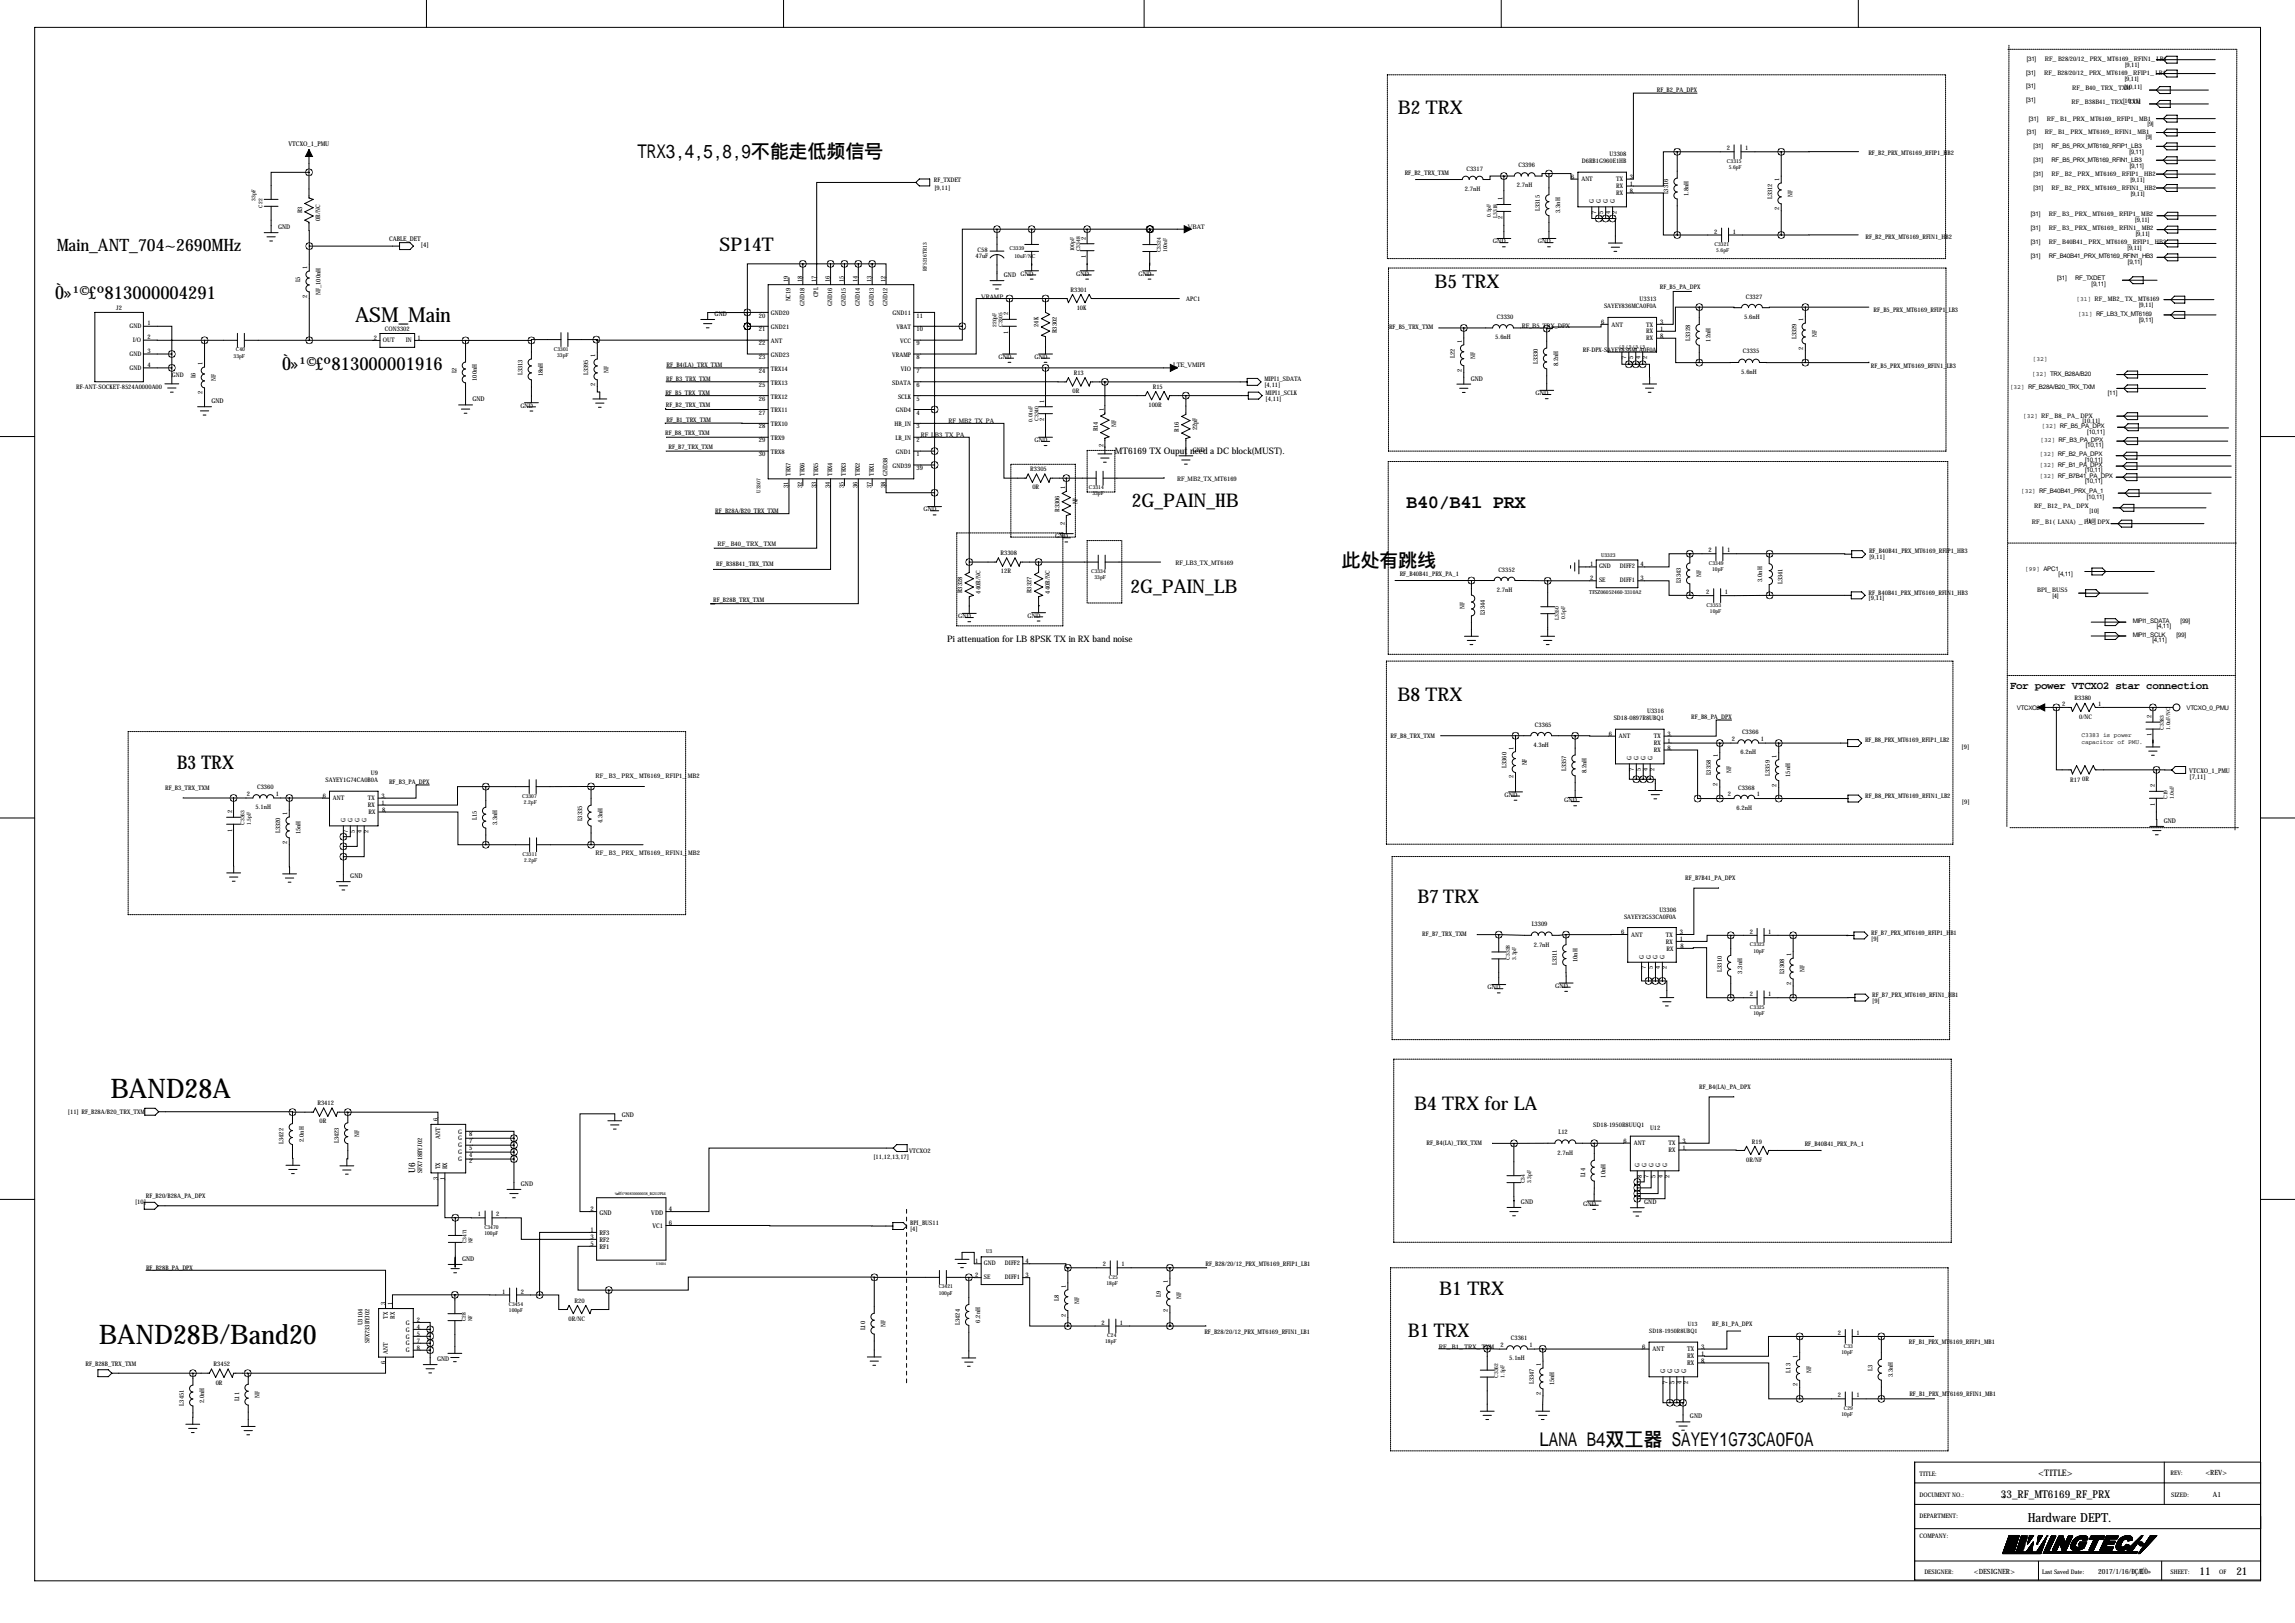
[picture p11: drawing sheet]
<svg xmlns="http://www.w3.org/2000/svg" width="841mm" height="594mm" viewBox="0 0 841 594" stroke-linecap="round" stroke-linejoin="round" font-family="sans-serif">
<defs><g id="words">
<g font-size="9.9">
<text x="40.4" y="402.3">BAND28A</text>
<text x="36.2" y="492.4">BAND28B/Band20</text>
</g>
<text font-size="7.6" x="130" y="117.9">ASM_Main</text>
<g font-size="6.9">
<text x="512" y="41.9">B2 TRX</text>
<text x="233.5" y="58">TRX3,4,5,8,9不能走低频信号</text>
<text x="263.6" y="91.8">SP14T</text>
<text x="525.4" y="105.4">B5 TRX</text>
<text x="414.6" y="185.6">2G_PAIN_HB</text>
<text x="515.1" y="186">B40/B41 PRX</text>
<text x="491.4" y="207.6">此处有跳线</text>
<text x="414.1" y="217.1">2G_PAIN_LB</text>
<text x="511.9" y="256.6">B8 TRX</text>
<text x="64.7" y="281.7">B3 TRX</text>
<text x="519.2" y="330.7">B7 TRX</text>
<text x="518" y="406.6">B4 TRX for LA</text>
<text x="527.2" y="474.1">B1 TRX</text>
<text x="515.7" y="489.6">B1 TRX</text>
<text x="563.9" y="529.5">LANA B4双工器 SAYEY1G73CA0F0A</text>
</g>
<g font-size="6.6">
<text x="20.2" y="109.5">Ò»¹©£º813000004291</text>
<text x="103.3" y="135.6">Ò»¹©£º813000001916</text>
</g>
<text font-size="6.3" x="20.8" y="91.8">Main_ANT_704~2690MHz</text>
<text font-size="4.6" x="742.7" y="557.3">Hardware DEPT.</text>
<g font-size="4">
<text x="736.3" y="252.5">For power VTCXO2 star connection</text>
<text x="732.9" y="548.6">33_RF_MT6169_RF_PRX</text>
<text x="805.7" y="576.8">11</text>
<text x="819.2" y="577">21</text>
</g>
<g font-size="3.3">
<text x="408.4" y="166.2">MT6169 TX Ouput need a DC block(MUST).</text>
<text x="346.9" y="235.1">Pi attenuation for LB 8PSK TX in RX band noise</text>
<text x="152" y="429.6" transform="rotate(-90 152 429.6)">U6</text>
<text x="746.6" y="540.5">&lt;TITLE&gt;</text>
</g>
<g font-size="2.6">
<text x="807.8" y="540.2">&lt;REV&gt;</text>
<text x="810.6" y="548.4">A1</text>
<text x="723" y="576.6">&lt;DESIGNER&gt;</text>
<text x="768.5" y="576.6">2017/1/16/ÐÇÆ</text>
<text x="784.4" y="576.6">ÚÒ»</text>
</g>
<g font-size="2.4">
<text x="105.7" y="53.5">VTCXO_1_PMU</text>
<text x="101.9" y="83.9">GND</text>
<text x="142.5" y="88.2">CABLE_DET</text>
<text x="154.2" y="90.3">[4]</text>
<text x="367.7" y="101.5">GND GND</text>
<text x="261.8" y="115.7">GND</text>
<text x="538.7" y="139.4">GND</text>
<text x="77.5" y="147.7">GND</text>
<text x="173.1" y="147">GND</text>
<text x="801.9" y="283.1">VTCXO_1_PMU</text>
<text x="802" y="285.3">[7,11]</text>
<text x="792.6" y="301.4">GND</text>
<text x="128.3" y="321.6">GND</text>
<text x="227.7" y="409.2">GND</text>
<text x="190.8" y="434.4">GND</text>
<text x="216.3" y="443.5">2</text>
<text x="245" y="443.5">4</text>
<text x="557.1" y="441">GND</text>
<text x="602.3" y="441.1">GND</text>
<text x="219.6" y="444.8">GND</text>
<text x="238.6" y="444.8">VDD</text>
<text x="239" y="449.9">VC1</text>
<text x="245" y="448.6">6</text>
<text x="216.3" y="453.7">3</text>
<text x="216.3" y="451.1">1</text>
<text x="219.6" y="455">RF2</text>
<text x="219.6" y="452.5">RF3</text>
<text x="169.3" y="461.8">GND</text>
<text x="216.3" y="456.2">5</text>
<text x="219.6" y="457.5">RF1</text>
<text x="601.6" y="494.1">6</text>
<text x="605.3" y="494.9">ANT</text>
<text x="618" y="497.5">RX</text>
<text x="618" y="494.9">TX</text>
<text x="623.1" y="496.6">1</text>
<text x="623.1" y="494.1">3</text>
<text x="160.1" y="498.5">GND</text>
<text x="610" y="503" transform="rotate(-90 610 503)">G</text>
<text x="612.5" y="503" transform="rotate(-90 612.5 503)">G</text>
<text x="615.1" y="503" transform="rotate(-90 615.1 503)">G</text>
<text x="617.6" y="503" transform="rotate(-90 617.6 503)">G</text>
<text x="618" y="500">RX</text>
<text x="623.1" y="499.2">8</text>
<text x="610.8" y="506.8" transform="rotate(-90 610.8 506.8)">7</text>
<text x="613.3" y="506.8" transform="rotate(-90 613.3 506.8)">5</text>
<text x="615.9" y="506.8" transform="rotate(-90 615.9 506.8)">4</text>
<text x="618.4" y="506.8" transform="rotate(-90 618.4 506.8)">2</text>
<text x="619" y="519.5">GND</text>
</g>
<g font-size="2.3">
<text x="742.4" y="22.4">[31]</text>
<text x="749" y="22.4">RF_B28/20/12_PRX_MT6169_RFIN1_LB1</text>
<text x="742.1" y="27.5">[31]</text>
<text x="748.7" y="27.5">RF_B28/20/12_PRX_MT6169_RFIP1_LB1</text>
<text x="778.3" y="29.5">[9,11]</text>
<text x="778.5" y="24.4">[9,11]</text>
<text x="606.9" y="33.9">RF_B2_PA_DPX</text>
<text x="742.1" y="32.3">[31]</text>
<text x="759" y="33.1">RF_B40_TRX_TXM</text>
<text x="778.2" y="32.7">[10,11]</text>
<text x="742.1" y="37.4">[31]</text>
<text x="758.9" y="38">RF_B38B41_TRX_TXM</text>
<text x="777.7" y="37.7">[10,11]</text>
<text x="743.2" y="44.2">[31]</text>
<text x="749.8" y="44.2">RF_B1_PRX_MT6169_RFIP1_MB1</text>
<text x="786.7" y="46.3">[9]</text>
<text x="742.4" y="49">[31]</text>
<text x="749" y="49">RF_B1_PRX_MT6169_RFIN1_MB1</text>
<text x="786.1" y="51.1">[9]</text>
<text x="579.4" y="59.8">D6RB1G960E1HB</text>
<text x="589.6" y="57.2">U3308</text>
<text x="632.5" y="55.1">2</text>
<text x="639.3" y="55.1">1</text>
<text x="684.4" y="56.8">RF_B2_PRX_MT6169_RFIP1_HB2</text>
<text x="744.9" y="59.5">[31]</text>
<text x="744.9" y="54.4">[31]</text>
<text x="751.5" y="59.5">RF_B5_PRX_MT6169_RFIN1_LB3</text>
<text x="751.5" y="54.4">RF_B5_PRX_MT6169_RFIP1_LB3</text>
<text x="780" y="56.4">[9,11]</text>
<text x="514.6" y="64">RF_B2_TRX_TXM</text>
<text x="537.2" y="62.5">C3317</text>
<text x="556.2" y="61.2">C3396</text>
<text x="575.5" y="65.6">6</text>
<text x="597.1" y="65.6">3</text>
<text x="744.9" y="64.5">[31]</text>
<text x="751.5" y="64.5">RF_B2_PRX_MT6169_RFIP1_HB2</text>
<text x="780.1" y="61.5">[9,11]</text>
<text x="342.1" y="66.8">RF_TXDET</text>
<text x="342.3" y="69.5">[9,11]</text>
<text x="536.6" y="69.9">2.7nH</text>
<text x="555.7" y="68.6">2.7nH</text>
<text x="579.3" y="66.4">ANT</text>
<text x="592" y="71.5">RX</text>
<text x="592" y="68.9">RX</text>
<text x="592" y="66.4">TX</text>
<text x="597.1" y="70.7">8</text>
<text x="597.1" y="68.1">1</text>
<text x="611.1" y="71.2" transform="rotate(-90 611.1 71.2)">L3316</text>
<text x="618.5" y="71.9" transform="rotate(-90 618.5 71.9)">1.8nH</text>
<text x="651.7" y="66.3" transform="rotate(-90 651.7 66.3)">1</text>
<text x="744.9" y="69.6">[31]</text>
<text x="751.5" y="69.6">RF_B2_PRX_MT6169_RFIN1_HB2</text>
<text x="780.4" y="66.6">[9,11]</text>
<text x="780.5" y="71.7">[9,11]</text>
<text x="550.4" y="73.4" transform="rotate(-90 550.4 73.4)">1</text>
<text x="564.1" y="77.3" transform="rotate(-90 564.1 77.3)">L3315</text>
<text x="571.5" y="78" transform="rotate(-90 571.5 78)">3.3nH</text>
<text x="583.9" y="74.5" transform="rotate(-90 583.9 74.5)">G</text>
<text x="586.4" y="74.5" transform="rotate(-90 586.4 74.5)">G</text>
<text x="589" y="74.5" transform="rotate(-90 589 74.5)">G</text>
<text x="591.5" y="74.5" transform="rotate(-90 591.5 74.5)">G</text>
<text x="649.2" y="73" transform="rotate(-90 649.2 73)">L3312</text>
<text x="651.7" y="76.8" transform="rotate(-90 651.7 76.8)">2</text>
<text x="656.6" y="72.1" transform="rotate(-90 656.6 72.1)">NF</text>
<text x="110.6" y="78.1" transform="rotate(-90 110.6 78.1)">R3</text>
<text x="117.3" y="80.9" transform="rotate(-90 117.3 80.9)">0R/NC</text>
<text x="435.1" y="83.9">VBAT</text>
<text x="550.4" y="80.1" transform="rotate(-90 550.4 80.1)">2</text>
<text x="584.7" y="78.2" transform="rotate(-90 584.7 78.2)">7</text>
<text x="587.2" y="78.2" transform="rotate(-90 587.2 78.2)">5</text>
<text x="589.8" y="78.2" transform="rotate(-90 589.8 78.2)">4</text>
<text x="592.3" y="78.2" transform="rotate(-90 592.3 78.2)">2</text>
<text x="743.9" y="79.3">[31]</text>
<text x="750.5" y="79.3">RF_B3_PRX_MT6169_RFIP1_MB2</text>
<text x="782.2" y="81.3">[9,11]</text>
<text x="397.7" y="87.8" transform="rotate(-90 397.7 87.8)">2</text>
<text x="546.8" y="89.1">GND</text>
<text x="563.3" y="89.1">GND</text>
<text x="627.9" y="85.6">2</text>
<text x="634.7" y="85.6">1</text>
<text x="683.4" y="87.5">RF_B2_PRX_MT6169_RFIN1_HB2</text>
<text x="743.9" y="84.3">[31]</text>
<text x="743.9" y="89.4">[31]</text>
<text x="750.5" y="84.3">RF_B3_PRX_MT6169_RFIN1_MB2</text>
<text x="750.5" y="89.4">RF_B40B41_PRX_MT6169_RFIP1_HB3</text>
<text x="782.3" y="86.4">[9,11]</text>
<text x="357.4" y="94.5">47uF</text>
<text x="358.1" y="92.3">C58</text>
<text x="397.7" y="94.5" transform="rotate(-90 397.7 94.5)">1</text>
<text x="743.9" y="94.5">[31]</text>
<text x="750.5" y="94.5">RF_B40B41_PRX_MT6169_RFIN1_HB3</text>
<text x="779.4" y="91.5">[9,11]</text>
<text x="112.5" y="98.5" transform="rotate(-90 112.5 98.5)">1</text>
<text x="394.2" y="101">GND</text>
<text x="417" y="101">GND</text>
<text x="779.5" y="96.5">[9,11]</text>
<text x="110" y="103.5" transform="rotate(-90 110 103.5)">L5</text>
<text x="288.7" y="103.2" transform="rotate(-90 288.7 103.2)">19</text>
<text x="293.8" y="103.2" transform="rotate(-90 293.8 103.2)">18</text>
<text x="298.9" y="103.2" transform="rotate(-90 298.9 103.2)">17</text>
<text x="304" y="103.2" transform="rotate(-90 304 103.2)">16</text>
<text x="309.1" y="103.2" transform="rotate(-90 309.1 103.2)">15</text>
<text x="314.1" y="103.2" transform="rotate(-90 314.1 103.2)">14</text>
<text x="319.2" y="103.2" transform="rotate(-90 319.2 103.2)">13</text>
<text x="324.3" y="103.2" transform="rotate(-90 324.3 103.2)">12</text>
<text x="392.1" y="106.8">R3301</text>
<text x="608" y="105.8">RF_B5_PA_DPX</text>
<text x="753.6" y="102.6">[31]</text>
<text x="760.2" y="102.6">RF_TXDET</text>
<text x="766.2" y="104.7">[9,11]</text>
<text x="42.6" y="113.4">J2</text>
<text x="112.5" y="109.1" transform="rotate(-90 112.5 109.1)">2</text>
<text x="117.4" y="108" transform="rotate(-90 117.4 108)">NF_100nH</text>
<text x="289.6" y="110.4" transform="rotate(-90 289.6 110.4)">NC19</text>
<text x="294.6" y="112" transform="rotate(-90 294.6 112)">GND18</text>
<text x="299.7" y="108.8" transform="rotate(-90 299.7 108.8)">CPL</text>
<text x="304.8" y="112" transform="rotate(-90 304.8 112)">GND16</text>
<text x="309.9" y="112" transform="rotate(-90 309.9 112)">GND15</text>
<text x="315" y="112" transform="rotate(-90 315 112)">GND14</text>
<text x="320" y="112" transform="rotate(-90 320 112)">GND13</text>
<text x="325.1" y="112" transform="rotate(-90 325.1 112)">GND12</text>
<text x="359.4" y="109.3">VRAMP</text>
<text x="394.4" y="113.5">10K</text>
<text x="434.5" y="110.1">APC1</text>
<text x="587.6" y="112.9">SAYEY836MCA0F0A</text>
<text x="600.6" y="110.4">U3313</text>
<text x="639.5" y="109.4">C3327</text>
<text x="760.7" y="110.3">[31] RF_MB2_TX_MT6169</text>
<text x="783.6" y="112.3">[9,11]</text>
<text x="54.1" y="119">1</text>
<text x="278" y="116.3">20</text>
<text x="282.4" y="115.5">GND20</text>
<text x="327" y="115.5">GND11</text>
<text x="335.7" y="116.3">11</text>
<text x="369.3" y="115.4" transform="rotate(-90 369.3 115.4)">2</text>
<text x="380.4" y="119.8" transform="rotate(-90 380.4 119.8)">24K</text>
<text x="548.3" y="116.8">C3330</text>
<text x="586.6" y="118.8">6</text>
<text x="590.3" y="119.6">ANT</text>
<text x="603" y="119.6">TX</text>
<text x="608.1" y="118.8">3</text>
<text x="638.9" y="116.8">5.6nH</text>
<text x="660.6" y="117.6" transform="rotate(-90 660.6 117.6)">1</text>
<text x="686.3" y="114.2">RF_B5_PRX_MT6169_RFIP1_LB3</text>
<text x="761.2" y="115.8">[31] RF_LB3_TX_MT6169</text>
<text x="783.5" y="117.9">[9,11]</text>
<text x="47.4" y="120.3">GND</text>
<text x="48.6" y="125.4">I/O</text>
<text x="54.1" y="124.1">2</text>
<text x="137" y="124.4">2</text>
<text x="140.2" y="125.2">OUT</text>
<text x="141" y="121.1">CON3302</text>
<text x="148.6" y="125.2">IN</text>
<text x="152.9" y="124.4">1</text>
<text x="278" y="121.4">21</text>
<text x="282.4" y="125.6">ANT</text>
<text x="282.4" y="120.6">GND21</text>
<text x="328.4" y="120.6">VBAT</text>
<text x="329.8" y="125.6">VCC</text>
<text x="335.7" y="121.4">10</text>
<text x="369.3" y="122.2" transform="rotate(-90 369.3 122.2)">1</text>
<text x="387.1" y="122" transform="rotate(-90 387.1 122)">R3302</text>
<text x="508.8" y="120.5">RF_B5_TRX_TXM</text>
<text x="535.4" y="125.5" transform="rotate(-90 535.4 125.5)">1</text>
<text x="547.7" y="124.3">5.6nH</text>
<text x="557.4" y="120.1">RF_B5_TRX_DPX</text>
<text x="603" y="124.7">RX</text>
<text x="603" y="122.1">RX</text>
<text x="608.1" y="123.9">8</text>
<text x="608.1" y="121.3">1</text>
<text x="619.2" y="124.8" transform="rotate(-90 619.2 124.8)">L3328</text>
<text x="626.6" y="125.2" transform="rotate(-90 626.6 125.2)">12nH</text>
<text x="658" y="124.3" transform="rotate(-90 658 124.3)">L3329</text>
<text x="665.5" y="123.4" transform="rotate(-90 665.5 123.4)">NF</text>
<text x="47.4" y="130.5">GND</text>
<text x="54.1" y="129.2">3</text>
<text x="218" y="130.7" transform="rotate(-90 218 130.7)">1</text>
<text x="278" y="126.4">22</text>
<text x="278" y="131.5">23</text>
<text x="282.4" y="130.7">GND23</text>
<text x="326.9" y="130.7">VRAMP</text>
<text x="335.7" y="126.4">9</text>
<text x="335.7" y="131.5">8</text>
<text x="365.7" y="131.4">GND</text>
<text x="378.9" y="131.4">GND</text>
<text x="532.9" y="131.1" transform="rotate(-90 532.9 131.1)">L22</text>
<text x="540.3" y="131.4" transform="rotate(-90 540.3 131.4)">NF</text>
<text x="579.8" y="129">RF-DPX-SAYEY836MCA0F0A</text>
<text x="594.9" y="127.7" transform="rotate(-90 594.9 127.7)">G</text>
<text x="595.7" y="131.4" transform="rotate(-90 595.7 131.4)">7</text>
<text x="597.5" y="127.7" transform="rotate(-90 597.5 127.7)">G</text>
<text x="598.3" y="131.4" transform="rotate(-90 598.3 131.4)">5</text>
<text x="600" y="127.7" transform="rotate(-90 600 127.7)">G</text>
<text x="600.8" y="131.4" transform="rotate(-90 600.8 131.4)">4</text>
<text x="602.5" y="127.7" transform="rotate(-90 602.5 127.7)">G</text>
<text x="603.3" y="131.4" transform="rotate(-90 603.3 131.4)">2</text>
<text x="638.4" y="129.5">C3335</text>
<text x="660.6" y="128.2" transform="rotate(-90 660.6 128.2)">2</text>
<text x="47.4" y="135.5">GND</text>
<text x="54.1" y="134.2">4</text>
<text x="74.2" y="133.7" transform="rotate(-90 74.2 133.7)">1</text>
<text x="167.2" y="136.8" transform="rotate(-90 167.2 136.8)">L2</text>
<text x="191.4" y="137.4" transform="rotate(-90 191.4 137.4)">L3313</text>
<text x="198.8" y="137.8" transform="rotate(-90 198.8 137.8)">18nH</text>
<text x="215.5" y="137.4" transform="rotate(-90 215.5 137.4)">L3395</text>
<text x="222.9" y="136.6" transform="rotate(-90 222.9 136.6)">NF</text>
<text x="244.2" y="134.5">RF_B4(LA)_TRX_TXM</text>
<text x="278" y="136.6">24</text>
<text x="282.4" y="135.8">TRX14</text>
<text x="330" y="135.8">VIO</text>
<text x="335.7" y="136.6">7</text>
<text x="393.3" y="137.3">R13</text>
<text x="429.7" y="134.2">LTE_VMIPI</text>
<text x="535.4" y="136.1" transform="rotate(-90 535.4 136.1)">2</text>
<text x="563.3" y="133.4" transform="rotate(-90 563.3 133.4)">L3330</text>
<text x="570.7" y="134.1" transform="rotate(-90 570.7 134.1)">8.2nH</text>
<text x="637.9" y="136.9">5.6nH</text>
<text x="685.3" y="134.7">RF_B5_PRX_MT6169_RFIN1_LB3</text>
<text x="744.4" y="137.7">[32] TRX_B28A/B20</text>
<text x="744.7" y="132.4">[32]</text>
<text x="27.9" y="142.4">RF-ANT-SOCKET-8524A0000A00</text>
<text x="62.9" y="138">GND</text>
<text x="71.6" y="138.6" transform="rotate(-90 71.6 138.6)">L6</text>
<text x="79.1" y="139.5" transform="rotate(-90 79.1 139.5)">NF</text>
<text x="174.7" y="139.5" transform="rotate(-90 174.7 139.5)">100nH</text>
<text x="218" y="141.3" transform="rotate(-90 218 141.3)">2</text>
<text x="244" y="139.6">RF_B3_TRX_TXM</text>
<text x="278" y="141.7">25</text>
<text x="282.4" y="140.9">TRX13</text>
<text x="326.9" y="140.9">SDATA</text>
<text x="335.7" y="141.7">6</text>
<text x="422.3" y="142.4">R15</text>
<text x="463.2" y="139.6">MIPI1_SDATA</text>
<text x="463.2" y="141.7">[4,11]</text>
<text x="736.3" y="142.5">[32] RF_B28A/B20_TRX_TXM</text>
<text x="74.2" y="144.3" transform="rotate(-90 74.2 144.3)">2</text>
<text x="190.6" y="149.3">GND</text>
<text x="243.7" y="144.6">RF_B5_TRX_TXM</text>
<text x="243.9" y="149.2">RF_B2_TRX_TXM</text>
<text x="278" y="146.8">26</text>
<text x="282.4" y="146">TRX12</text>
<text x="329" y="146">SCLK</text>
<text x="335.7" y="146.8">5</text>
<text x="382.5" y="147.4" transform="rotate(-90 382.5 147.4)">1</text>
<text x="392.9" y="144">0R</text>
<text x="420.7" y="149.1">100R</text>
<text x="463.6" y="144.6">MIPI1_SCLK</text>
<text x="463.6" y="146.8">[4,11]</text>
<text x="562.5" y="144.7">GND</text>
<text x="772.1" y="144.6">[11]</text>
<text x="244.2" y="154.7">RF_B1_TRX_TXM</text>
<text x="278" y="151.8">27</text>
<text x="282.4" y="151">TRX11</text>
<text x="328.2" y="151">GND4</text>
<text x="335.7" y="151.8">4</text>
<text x="347.4" y="155.1">RF_MB2_TX_PA</text>
<text x="382.5" y="154.2" transform="rotate(-90 382.5 154.2)">2</text>
<text x="404.3" y="150.6" transform="rotate(-90 404.3 150.6)">1</text>
<text x="741.1" y="152.9">[32] RF_B8_PA_DPX</text>
<text x="762.8" y="155">[10,11]</text>
<text x="243.7" y="159.3">RF_B8_TRX_TXM</text>
<text x="278" y="156.9">28</text>
<text x="282.4" y="156.1">TRX10</text>
<text x="282.4" y="161.2">TRX9</text>
<text x="327.6" y="156.1">HB_IN</text>
<text x="328" y="161.2">LB_IN</text>
<text x="335.7" y="156.9">3</text>
<text x="337.3" y="160.1">RF_LB3_TX_PA</text>
<text x="378.9" y="161.9">GND</text>
<text x="402.2" y="158" transform="rotate(-90 402.2 158)">R14</text>
<text x="408.9" y="156.4" transform="rotate(-90 408.9 156.4)">NF</text>
<text x="431.9" y="158.2" transform="rotate(-90 431.9 158.2)">R16</text>
<text x="438.5" y="157.6" transform="rotate(-90 438.5 157.6)">22pF</text>
<text x="747.5" y="161.8">[32] RF_B3_PA_DPX</text>
<text x="748" y="156.7">[32] RF_B5_PA_DPX</text>
<text x="764.6" y="158.8">[10,11]</text>
<text x="244.8" y="164.6">RF_B7_TRX_TXM</text>
<text x="278" y="162">29</text>
<text x="278" y="167.1">30</text>
<text x="282.4" y="166.3">TRX8</text>
<text x="328.2" y="166.3">GND1</text>
<text x="335.7" y="167.1">1</text>
<text x="335.7" y="162">2</text>
<text x="404.2" y="163.8" transform="rotate(-90 404.2 163.8)">2</text>
<text x="436.9" y="165.7">GND</text>
<text x="747.2" y="167.2">[32] RF_B2_PA_DPX</text>
<text x="764.1" y="163.9">[10,11]</text>
<text x="327" y="171.4">GND39</text>
<text x="335.7" y="172.2">39</text>
<text x="377.4" y="172.6">R3305</text>
<text x="747.2" y="171">[32] RF_B1_PA_DPX</text>
<text x="763.8" y="169.2">[10,11]</text>
<text x="763.8" y="173">[10,11]</text>
<text x="288.7" y="178.8" transform="rotate(-90 288.7 178.8)">31</text>
<text x="289.6" y="174.4" transform="rotate(-90 289.6 174.4)">TRX7</text>
<text x="293.8" y="178.8" transform="rotate(-90 293.8 178.8)">32</text>
<text x="294.6" y="174.4" transform="rotate(-90 294.6 174.4)">TRX6</text>
<text x="298.9" y="178.8" transform="rotate(-90 298.9 178.8)">33</text>
<text x="299.7" y="174.4" transform="rotate(-90 299.7 174.4)">TRX5</text>
<text x="304" y="178.8" transform="rotate(-90 304 178.8)">34</text>
<text x="304.8" y="174.4" transform="rotate(-90 304.8 174.4)">TRX4</text>
<text x="309.1" y="178.8" transform="rotate(-90 309.1 178.8)">35</text>
<text x="309.9" y="174.4" transform="rotate(-90 309.9 174.4)">TRX3</text>
<text x="314.1" y="178.8" transform="rotate(-90 314.1 178.8)">36</text>
<text x="315" y="174.4" transform="rotate(-90 315 174.4)">TRX2</text>
<text x="319.2" y="178.8" transform="rotate(-90 319.2 178.8)">37</text>
<text x="320" y="174.4" transform="rotate(-90 320 174.4)">TRX1</text>
<text x="324.3" y="178.8" transform="rotate(-90 324.3 178.8)">38</text>
<text x="325.1" y="174.4" transform="rotate(-90 325.1 174.4)">GND38</text>
<text x="378.2" y="179.3">0R</text>
<text x="390.2" y="179" transform="rotate(-90 390.2 179)">1</text>
<text x="431.2" y="176">RF_MB2_TX_MT6169</text>
<text x="747.2" y="175">[32] RF_B7B41_PA_DPX</text>
<text x="763.8" y="177.1">[10,11]</text>
<text x="394.8" y="184.8" transform="rotate(-90 394.8 184.8)">NF</text>
<text x="740.4" y="180.6">[32] RF_B40B41_PRX_PA_1</text>
<text x="745.1" y="186">RF_B12_PA_DPX</text>
<text x="764.4" y="182.7">[10,11]</text>
<text x="262" y="187.9">RF_B28A/B20_TRX_TXM</text>
<text x="338.3" y="187.3">GND</text>
<text x="388.1" y="187.6" transform="rotate(-90 388.1 187.6)">R3306</text>
<text x="744.3" y="191.8">RF_B1(LANA)_PA_DPX</text>
<text x="764.4" y="191.5">[10]</text>
<text x="765.4" y="188">[10]</text>
<text x="386.5" y="197.2">GND</text>
<text x="390.1" y="192.1" transform="rotate(-90 390.1 192.1)">2</text>
<text x="262.8" y="200">RF_B40_TRX_TXM</text>
<text x="366.5" y="203.3">R3308</text>
<text x="625.8" y="202.3">2</text>
<text x="632.6" y="202.3">1</text>
<text x="684.6" y="202.7">RF_B40B41_PRX_MT6169_RFIP1_HB3</text>
<text x="262.4" y="207.4">RF_B38B41_TRX_TXM</text>
<text x="430.6" y="206.9">RF_LB3_TX_MT6169</text>
<text x="548.9" y="209.3">C3352</text>
<text x="582.5" y="207.4">1</text>
<text x="585.7" y="208.2">GND</text>
<text x="593.4" y="208.2">DIFF2</text>
<text x="601" y="207.4">4</text>
<text x="684.6" y="204.8">[9,11]</text>
<text x="741.9" y="209.1">[99] APC1</text>
<text x="366.7" y="210">12R</text>
<text x="512.7" y="211.1">RF_B40B41_PRX_PA_1</text>
<text x="582.5" y="212.5">2</text>
<text x="585.7" y="213.3">SE</text>
<text x="593.4" y="213.3">DIFF1</text>
<text x="601" y="212.5">3</text>
<text x="615.7" y="213.7" transform="rotate(-90 615.7 213.7)">L3343</text>
<text x="623.1" y="211.3" transform="rotate(-90 623.1 211.3)">NF</text>
<text x="645.5" y="213.1" transform="rotate(-90 645.5 213.1)">3.0nH</text>
<text x="653" y="213.9" transform="rotate(-90 653 213.9)">L3341</text>
<text x="754.1" y="211.1">[4,11]</text>
<text x="261.3" y="220.6">RF_B28B_TRX_TXM</text>
<text x="352.5" y="217.3" transform="rotate(-90 352.5 217.3)">R3328</text>
<text x="359.2" y="217.4" transform="rotate(-90 359.2 217.4)">440R/NC</text>
<text x="377.9" y="217.3" transform="rotate(-90 377.9 217.3)">R3327</text>
<text x="384.6" y="217.4" transform="rotate(-90 384.6 217.4)">440R/NC</text>
<text x="548.3" y="216.8">2.7nH</text>
<text x="625" y="217.6">2</text>
<text x="631.8" y="217.6">1</text>
<text x="684.5" y="217.8">RF_B40B41_PRX_MT6169_RFIN1_HB3</text>
<text x="684.5" y="219.9">[9,11]</text>
<text x="746.2" y="217">BPI_BUS5</text>
<text x="751.8" y="219">[4]</text>
<text x="351" y="226.4">GND</text>
<text x="376.4" y="226.2">GND</text>
<text x="536.4" y="223" transform="rotate(-90 536.4 223)">NF</text>
<text x="543.9" y="225.4" transform="rotate(-90 543.9 225.4)">L3344</text>
<text x="781.3" y="233.2">MIPI1_SCLK</text>
<text x="781.3" y="228.1">MIPI1_SDATA</text>
<text x="790" y="230.2">[4,11]</text>
<text x="797.3" y="233.2">[99]</text>
<text x="798.8" y="228.1">[99]</text>
<text x="788.5" y="235.2">[4,11]</text>
<text x="759.9" y="256.6">R3380</text>
<text x="591.1" y="263.8">SD18-0897R8UBQ1</text>
<text x="603.4" y="261.2">U3316</text>
<text x="619.5" y="263.5">RF_B8_PA_DPX</text>
<text x="738.8" y="259.9">VTCXO2</text>
<text x="755.3" y="258.6">2</text>
<text x="761.6" y="263.3">0/NC</text>
<text x="768.5" y="258.7">1</text>
<text x="788.1" y="263" transform="rotate(-90 788.1 263)">2</text>
<text x="800.9" y="260.1">VTCXO_0_PMU</text>
<text x="562.3" y="266.2">C3365</text>
<text x="589.3" y="269.6">6</text>
<text x="610.8" y="269.6">3</text>
<text x="638.1" y="268.9">C3366</text>
<text x="762.5" y="269.8">C3383 is power</text>
<text x="788.1" y="269.7" transform="rotate(-90 788.1 269.7)">1</text>
<text x="509.4" y="270.3">RF_B8_TRX_TXM</text>
<text x="554.4" y="274.5" transform="rotate(-90 554.4 274.5)">1</text>
<text x="561.7" y="273.6">4.3nH</text>
<text x="593" y="270.4">ANT</text>
<text x="605.8" y="275.5">RX</text>
<text x="605.8" y="273">RX</text>
<text x="605.8" y="270.4">TX</text>
<text x="610.8" y="274.7">8</text>
<text x="610.8" y="272.2">1</text>
<text x="634.4" y="271.4">2</text>
<text x="645" y="271.4">1</text>
<text x="683.2" y="271.9">RF_B8_PRX_MT6169_RFIP1_LB2</text>
<text x="718.6" y="274.2">[9]</text>
<text x="762.5" y="272.7">capacitor of PMU.</text>
<text x="551.8" y="281.3" transform="rotate(-90 551.8 281.3)">L3360</text>
<text x="559.3" y="280.4" transform="rotate(-90 559.3 280.4)">NF</text>
<text x="597.7" y="278.5" transform="rotate(-90 597.7 278.5)">G</text>
<text x="600.2" y="278.5" transform="rotate(-90 600.2 278.5)">G</text>
<text x="602.7" y="278.5" transform="rotate(-90 602.7 278.5)">G</text>
<text x="605.3" y="278.5" transform="rotate(-90 605.3 278.5)">G</text>
<text x="629.2" y="277.3" transform="rotate(-90 629.2 277.3)">1</text>
<text x="637.6" y="276.3">6.2nH</text>
<text x="650.8" y="277.5" transform="rotate(-90 650.8 277.5)">1</text>
<text x="119.2" y="286.5">SAYEY1G74CA0B0A</text>
<text x="135.8" y="283.9">U9</text>
<text x="142.5" y="287.2">RF_B3_PA_DPX</text>
<text x="218.1" y="285.1">RF_B3_PRX_MT6169_RFIP1_MB2</text>
<text x="554.4" y="285.1" transform="rotate(-90 554.4 285.1)">2</text>
<text x="573.7" y="282.5" transform="rotate(-90 573.7 282.5)">L3357</text>
<text x="581.1" y="283.2" transform="rotate(-90 581.1 283.2)">8.2nH</text>
<text x="598.5" y="282.2" transform="rotate(-90 598.5 282.2)">7</text>
<text x="601" y="282.2" transform="rotate(-90 601 282.2)">5</text>
<text x="603.5" y="282.2" transform="rotate(-90 603.5 282.2)">4</text>
<text x="606.1" y="282.2" transform="rotate(-90 606.1 282.2)">2</text>
<text x="626.7" y="284" transform="rotate(-90 626.7 284)">L3358</text>
<text x="629.2" y="287.9" transform="rotate(-90 629.2 287.9)">2</text>
<text x="634.1" y="283.1" transform="rotate(-90 634.1 283.1)">NF</text>
<text x="648.3" y="284.2" transform="rotate(-90 648.3 284.2)">L3359</text>
<text x="655.7" y="284.6" transform="rotate(-90 655.7 284.6)">15nH</text>
<text x="758.3" y="286.6">R17</text>
<text x="762.7" y="286.1">0R</text>
<text x="60.5" y="289.3">RF_B3_TRX_TXM</text>
<text x="90.5" y="291.5">2</text>
<text x="94.2" y="289">C3360</text>
<text x="101" y="291.5">1</text>
<text x="118.2" y="292.3">6</text>
<text x="122" y="293.1">ANT</text>
<text x="134.7" y="293.1">TX</text>
<text x="139.8" y="292.3">3</text>
<text x="551.1" y="291.8">GND</text>
<text x="572.9" y="293.8">GND</text>
<text x="632.9" y="291.7">2</text>
<text x="636.7" y="289.2">C3368</text>
<text x="643.5" y="291.7">1</text>
<text x="650.8" y="288.1" transform="rotate(-90 650.8 288.1)">2</text>
<text x="683.3" y="292.2">RF_B8_PRX_MT6169_RFIN1_LB2</text>
<text x="789.4" y="288.3" transform="rotate(-90 789.4 288.3)">2</text>
<text x="85" y="297.8" transform="rotate(-90 85 297.8)">2</text>
<text x="93.6" y="296.4">5.1nH</text>
<text x="105.2" y="298.5" transform="rotate(-90 105.2 298.5)">1</text>
<text x="134.7" y="295.7">RX</text>
<text x="135" y="298.2">RX</text>
<text x="139.8" y="294.9">1</text>
<text x="140" y="297.4">8</text>
<text x="636.1" y="296.6">6.2nH</text>
<text x="718.7" y="294.5">[9]</text>
<text x="789.4" y="295.1" transform="rotate(-90 789.4 295.1)">1</text>
<text x="85" y="304.6" transform="rotate(-90 85 304.6)">1</text>
<text x="102.7" y="305.2" transform="rotate(-90 102.7 305.2)">L3320</text>
<text x="110.1" y="305.5" transform="rotate(-90 110.1 305.5)">15nH</text>
<text x="126.6" y="301.2" transform="rotate(-90 126.6 301.2)">G</text>
<text x="127.4" y="304.9" transform="rotate(-90 127.4 304.9)">7</text>
<text x="129.1" y="301.2" transform="rotate(-90 129.1 301.2)">G</text>
<text x="129.9" y="304.9" transform="rotate(-90 129.9 304.9)">5</text>
<text x="131.7" y="301.2" transform="rotate(-90 131.7 301.2)">G</text>
<text x="132.5" y="304.9" transform="rotate(-90 132.5 304.9)">4</text>
<text x="134.2" y="301.2" transform="rotate(-90 134.2 301.2)">G</text>
<text x="135" y="304.9" transform="rotate(-90 135 304.9)">2</text>
<text x="174.7" y="300.4" transform="rotate(-90 174.7 300.4)">L15</text>
<text x="182.1" y="302.3" transform="rotate(-90 182.1 302.3)">3.3nH</text>
<text x="213.2" y="300.9" transform="rotate(-90 213.2 300.9)">L3335</text>
<text x="220.7" y="301.6" transform="rotate(-90 220.7 301.6)">4.3nH</text>
<text x="105.2" y="309.1" transform="rotate(-90 105.2 309.1)">2</text>
<text x="218.1" y="313.2">RF_B3_PRX_MT6169_RFIN1_MB2</text>
<text x="617.3" y="322.4">RF_B7B41_PA_DPX</text>
<text x="607.8" y="333.9">U3306</text>
<text x="561.1" y="339.3">L3309</text>
<text x="594.9" y="336.4">SAYEY2G53CA0F0A</text>
<text x="521" y="342.8">RF_B7_TRX_TXM</text>
<text x="561.9" y="346.7">2.7nH</text>
<text x="593.8" y="342.3">6</text>
<text x="597.5" y="343.1">ANT</text>
<text x="610.2" y="345.6">RX</text>
<text x="610.2" y="343.1">TX</text>
<text x="615.3" y="344.8">1</text>
<text x="615.3" y="342.3">3</text>
<text x="615.5" y="347.3">8</text>
<text x="640.9" y="342.1">2</text>
<text x="647.7" y="342.1">1</text>
<text x="685.4" y="342.4">RF_B7_PRX_MT6169_RFIP1_HB1</text>
<text x="685.4" y="344.5">[9]</text>
<text x="570.3" y="353.5" transform="rotate(-90 570.3 353.5)">L3311</text>
<text x="577.8" y="352.3" transform="rotate(-90 577.8 352.3)">10nH</text>
<text x="602.1" y="351.1" transform="rotate(-90 602.1 351.1)">G</text>
<text x="604.7" y="351.1" transform="rotate(-90 604.7 351.1)">G</text>
<text x="607.2" y="351.1" transform="rotate(-90 607.2 351.1)">G</text>
<text x="609.7" y="351.1" transform="rotate(-90 609.7 351.1)">G</text>
<text x="610.5" y="348.1">RX</text>
<text x="656.1" y="350.2" transform="rotate(-90 656.1 350.2)">1</text>
<text x="602.9" y="354.9" transform="rotate(-90 602.9 354.9)">7</text>
<text x="605.5" y="354.9" transform="rotate(-90 605.5 354.9)">5</text>
<text x="608" y="354.9" transform="rotate(-90 608 354.9)">4</text>
<text x="610.6" y="354.9" transform="rotate(-90 610.6 354.9)">2</text>
<text x="630.7" y="355.9" transform="rotate(-90 630.7 355.9)">L3310</text>
<text x="638.1" y="356.6" transform="rotate(-90 638.1 356.6)">3.3nH</text>
<text x="653.5" y="356.9" transform="rotate(-90 653.5 356.9)">L3308</text>
<text x="661" y="356" transform="rotate(-90 661 356)">NF</text>
<text x="544.9" y="362.4">GND</text>
<text x="569.6" y="361.8">GND</text>
<text x="640.9" y="364.9">2</text>
<text x="647.7" y="364.9">1</text>
<text x="656.1" y="360.8" transform="rotate(-90 656.1 360.8)">2</text>
<text x="685.8" y="365.1">RF_B7_PRX_MT6169_RFIN1_HB1</text>
<text x="685.8" y="367.2">[9]</text>
<text x="622.4" y="398.9">RF_B4(LA)_PA_DPX</text>
<text x="24.9" y="407.9">[11] RF_B28A/B20_TRX_TXM</text>
<text x="116.3" y="404.8">R3412</text>
<text x="117.1" y="411.5">0R</text>
<text x="160.4" y="410.5" transform="rotate(-90 160.4 410.5)">6</text>
<text x="583.6" y="412.6">SD18-1950R8UUQ1</text>
<text x="604.4" y="413.8">U12</text>
<text x="103.8" y="419" transform="rotate(-90 103.8 419)">L3422</text>
<text x="111.3" y="418.2" transform="rotate(-90 111.3 418.2)">2.0nH</text>
<text x="124.1" y="418.7" transform="rotate(-90 124.1 418.7)">L3423</text>
<text x="131.6" y="416.3" transform="rotate(-90 131.6 416.3)">NF</text>
<text x="161.2" y="417.3" transform="rotate(-90 161.2 417.3)">ANT</text>
<text x="167.9" y="415.2">G</text>
<text x="167.9" y="417.7">G</text>
<text x="171.9" y="416">8</text>
<text x="171.9" y="418.5">7</text>
<text x="522.5" y="419.2">RF_B4(LA)_TRX_TXM</text>
<text x="570.9" y="415.4">L12</text>
<text x="594.7" y="418.7">6</text>
<text x="598.5" y="419.5">ANT</text>
<text x="611.2" y="419.5">TX</text>
<text x="616.3" y="418.7">3</text>
<text x="641.7" y="418.8">R19</text>
<text x="661.1" y="419.6">RF_B40B41_PRX_PA_1</text>
<text x="167.9" y="420.2">G</text>
<text x="167.9" y="425.3">G</text>
<text x="167.9" y="422.8">G</text>
<text x="171.9" y="421">5</text>
<text x="171.9" y="423.6">4</text>
<text x="319.9" y="424.4">[11,12,13,17]</text>
<text x="333" y="422.3">VTCXO2</text>
<text x="570.5" y="422.9">2.7nH</text>
<text x="611.2" y="422">RX</text>
<text x="616.3" y="421.2">1</text>
<text x="639.7" y="425.5">0R/NF</text>
<text x="154.6" y="429.6" transform="rotate(-90 154.6 429.6)">SFX718BYJ02</text>
<text x="161.2" y="428.3" transform="rotate(-90 161.2 428.3)">TX</text>
<text x="163.8" y="428.3" transform="rotate(-90 163.8 428.3)">RX</text>
<text x="171.9" y="426.1">2</text>
<text x="580.7" y="431.2" transform="rotate(-90 580.7 431.2)">L14</text>
<text x="588.1" y="431.3" transform="rotate(-90 588.1 431.3)">10nH</text>
<text x="600.6" y="427.6" transform="rotate(-90 600.6 427.6)">G</text>
<text x="601.4" y="431.3" transform="rotate(-90 601.4 431.3)">8</text>
<text x="603.1" y="427.6" transform="rotate(-90 603.1 427.6)">G</text>
<text x="603.9" y="431.3" transform="rotate(-90 603.9 431.3)">7</text>
<text x="605.6" y="427.6" transform="rotate(-90 605.6 427.6)">G</text>
<text x="606.4" y="431.3" transform="rotate(-90 606.4 431.3)">5</text>
<text x="608.2" y="427.6" transform="rotate(-90 608.2 427.6)">G</text>
<text x="609" y="431.3" transform="rotate(-90 609 431.3)">4</text>
<text x="610.7" y="427.6" transform="rotate(-90 610.7 427.6)">G</text>
<text x="611.5" y="431.3" transform="rotate(-90 611.5 431.3)">2</text>
<text x="160.4" y="432" transform="rotate(-90 160.4 432)">3</text>
<text x="163" y="432" transform="rotate(-90 163 432)">1</text>
<text x="49.5" y="440.8">[10]</text>
<text x="53.4" y="438.7">RF_B20/B28A_PA_DPX</text>
<text x="579.9" y="441.7">GND</text>
<text x="175" y="445.5">1</text>
<text x="181.8" y="445.5">2</text>
<text x="333.4" y="448.8">BPI_BUS11</text>
<text x="333.4" y="450.9">[4]</text>
<text x="53.5" y="465">RF_B28B_PA_DPX</text>
<text x="357.2" y="462.6">1</text>
<text x="357.2" y="467.7">2</text>
<text x="360.4" y="463.4">GND</text>
<text x="368.1" y="463.4">DIFF2</text>
<text x="375.7" y="467.7">3</text>
<text x="375.7" y="462.6">4</text>
<text x="404" y="463.8">2</text>
<text x="410.8" y="463.8">1</text>
<text x="441.6" y="463.7">RF_B28/20/12_PRX_MT6169_RFIP1_LB1</text>
<text x="184" y="473.8">1</text>
<text x="190.8" y="473.8">2</text>
<text x="360.4" y="468.5">SE</text>
<text x="368.1" y="468.5">DIFF1</text>
<text x="390.4" y="471.6" transform="rotate(-90 390.4 471.6)">1</text>
<text x="427.8" y="469.9" transform="rotate(-90 427.8 469.9)">1</text>
<text x="141.2" y="478" transform="rotate(-90 141.2 478)">3</text>
<text x="143.8" y="478" transform="rotate(-90 143.8 478)">1</text>
<text x="210.4" y="477.1">R20</text>
<text x="387.9" y="476.6" transform="rotate(-90 387.9 476.6)">L8</text>
<text x="395.3" y="477.5" transform="rotate(-90 395.3 477.5)">NF</text>
<text x="425.2" y="474.8" transform="rotate(-90 425.2 474.8)">L9</text>
<text x="432.7" y="475.7" transform="rotate(-90 432.7 475.7)">NF</text>
<text x="132.8" y="485.5" transform="rotate(-90 132.8 485.5)">U3104</text>
<text x="142" y="483" transform="rotate(-90 142 483)">TX</text>
<text x="144.6" y="483" transform="rotate(-90 144.6 483)">RX</text>
<text x="148.7" y="485.2">G</text>
<text x="152.7" y="484.3">2</text>
<text x="208.2" y="483.8">0R/NC</text>
<text x="351.6" y="485.3" transform="rotate(-90 351.6 485.3)">L3424</text>
<text x="359" y="484.4" transform="rotate(-90 359 484.4)">6.2nH</text>
<text x="390.4" y="482.2" transform="rotate(-90 390.4 482.2)">2</text>
<text x="403.5" y="485.2">2</text>
<text x="410.3" y="485.2">1</text>
<text x="427.8" y="480.5" transform="rotate(-90 427.8 480.5)">2</text>
<text x="627.1" y="485.6">RF_B1_PA_DPX</text>
<text x="148.7" y="490.2">G</text>
<text x="148.7" y="487.7">G</text>
<text x="152.7" y="489.4">5</text>
<text x="152.7" y="486.9">4</text>
<text x="152.7" y="492">7</text>
<text x="316.9" y="487.3" transform="rotate(-90 316.9 487.3)">L10</text>
<text x="324.4" y="486.1" transform="rotate(-90 324.4 486.1)">NF</text>
<text x="441.2" y="488.6">RF_B28/20/12_PRX_MT6169_RFIN1_LB1</text>
<text x="553.4" y="490.8">C3361</text>
<text x="673.2" y="489">2</text>
<text x="680" y="489">1</text>
<text x="135.4" y="492.1" transform="rotate(-90 135.4 492.1)">SFX733BYJ02</text>
<text x="142" y="495.8" transform="rotate(-90 142 495.8)">ANT</text>
<text x="148.7" y="495.3">G</text>
<text x="148.7" y="492.8">G</text>
<text x="152.7" y="494.5">8</text>
<text x="527" y="494">RF_B1_TRX_TXM</text>
<text x="549.7" y="493.3">2</text>
<text x="560.3" y="493.3">1</text>
<text x="658.5" y="497.2" transform="rotate(-90 658.5 497.2)">1</text>
<text x="699.3" y="492.2">RF_B1_PRX_MT6169_RFIP1_MB1</text>
<text x="31.3" y="500.3">RF_B28B_TRX_TXM</text>
<text x="78.2" y="500.4">R3452</text>
<text x="141.2" y="499.5" transform="rotate(-90 141.2 499.5)">6</text>
<text x="552.9" y="498.3">5.1nH</text>
<text x="564.4" y="500.3" transform="rotate(-90 564.4 500.3)">1</text>
<text x="655.9" y="502.7" transform="rotate(-90 655.9 502.7)">L13</text>
<text x="663.4" y="503" transform="rotate(-90 663.4 503)">NF</text>
<text x="685.9" y="502" transform="rotate(-90 685.9 502)">L3</text>
<text x="79" y="507.1">0R</text>
<text x="561.9" y="507" transform="rotate(-90 561.9 507)">L3347</text>
<text x="569.4" y="507.4" transform="rotate(-90 569.4 507.4)">15nH</text>
<text x="658.5" y="507.8" transform="rotate(-90 658.5 507.8)">2</text>
<text x="693.3" y="504.5" transform="rotate(-90 693.3 504.5)">3.3nH</text>
<text x="67.4" y="514.8" transform="rotate(-90 67.4 514.8)">L3451</text>
<text x="74.8" y="514" transform="rotate(-90 74.8 514)">2.0nH</text>
<text x="87.6" y="513.3" transform="rotate(-90 87.6 513.3)">L11</text>
<text x="95.1" y="512.1" transform="rotate(-90 95.1 512.1)">NF</text>
<text x="564.4" y="510.9" transform="rotate(-90 564.4 510.9)">2</text>
<text x="673.2" y="511.8">2</text>
<text x="680" y="511.8">1</text>
<text x="699.4" y="511.2">RF_B1_PRX_MT6169_RFIN1_MB1</text>
<text x="703.1" y="540.6">TITLE:</text>
<text x="795.1" y="540.3">REV:</text>
<text x="703.1" y="548.2">DOCUMENT NO.:</text>
<text x="795.3" y="548.2">SIZED:</text>
<text x="703.1" y="555.8">DEPARTMENT:</text>
<text x="703.1" y="563.4">COMPANY:</text>
<text x="704.9" y="576.7">DESIGNER:</text>
<text x="748.1" y="576.7">Last Saved Date:</text>
<text x="795.1" y="576.7">SHEET:</text>
<text x="812.9" y="576.4">OF</text>
</g>
<g font-size="2.2">
<text x="618.2" y="485.7">U13</text>
<text x="604.1" y="488.3">SD18-1950R8UBQ1</text>
</g>
<g font-size="2">
<text x="632.6" y="59.7">C3315</text>
<text x="633.3" y="61.9">5.6pF</text>
<text x="93.6" y="73.5" transform="rotate(-90 93.6 73.5)">33pF</text>
<text x="96.1" y="76" transform="rotate(-90 96.1 76)">C22</text>
<text x="546.1" y="79.4" transform="rotate(-90 546.1 79.4)">0.5pF</text>
<text x="548.4" y="79.8" transform="rotate(-90 548.4 79.8)">L3318</text>
<text x="369.8" y="91.6">C3339</text>
<text x="371.6" y="94.4">10uF/NC</text>
<text x="393.4" y="92.1" transform="rotate(-90 393.4 92.1)">100pF</text>
<text x="395.7" y="92.1" transform="rotate(-90 395.7 92.1)">C3348</text>
<text x="425.2" y="92.4" transform="rotate(-90 425.2 92.4)">C3324</text>
<text x="427.5" y="92.4" transform="rotate(-90 427.5 92.4)">100nF</text>
<text x="628" y="90.1">C3321</text>
<text x="628.7" y="92.4">5.6pF</text>
<text x="339.5" y="99.2" transform="rotate(-90 339.5 99.2)">RF5216TR13</text>
<text x="365" y="119.8" transform="rotate(-90 365 119.8)">220pF</text>
<text x="367.3" y="119.8" transform="rotate(-90 367.3 119.8)">C3305</text>
<text x="85.6" y="131">33pF</text>
<text x="86.4" y="128.7">C40</text>
<text x="202.9" y="128.4">C3301</text>
<text x="204.1" y="130.7">33pF</text>
<text x="378.2" y="154.5" transform="rotate(-90 378.2 154.5)">0.01uF</text>
<text x="380.5" y="154.1" transform="rotate(-90 380.5 154.1)">C3340</text>
<text x="398.9" y="179.2">C3314</text>
<text x="278.6" y="180.5" transform="rotate(-90 278.6 180.5)">U3307</text>
<text x="400.1" y="181.5">33pF</text>
<text x="586.5" y="203.8">U3323</text>
<text x="399.7" y="209.9">C3334</text>
<text x="625.9" y="206.9">C3349</text>
<text x="627.2" y="209.2">10pF</text>
<text x="400.9" y="212.2">33pF</text>
<text x="582.2" y="217.5">TFSZ06052460-3310A2</text>
<text x="571" y="227.2" transform="rotate(-90 571 227.2)">L3350</text>
<text x="573.3" y="226.7" transform="rotate(-90 573.3 226.7)">0.5pF</text>
<text x="625.1" y="222.2">C3353</text>
<text x="626.4" y="224.5">10pF</text>
<text x="792.7" y="267.3" transform="rotate(-90 792.7 267.3)">C3383</text>
<text x="795" y="267.3" transform="rotate(-90 795 267.3)">1.0uF/NC</text>
<text x="191.2" y="292.2">C3307</text>
<text x="794" y="292.6" transform="rotate(-90 794 292.6)">C19</text>
<text x="796.2" y="292.6" transform="rotate(-90 796.2 292.6)">1.0uF</text>
<text x="191.9" y="294.5">2.2pF</text>
<text x="89.6" y="302.1" transform="rotate(-90 89.6 302.1)">C3363</text>
<text x="91.9" y="302.1" transform="rotate(-90 91.9 302.1)">1.5pF</text>
<text x="191.4" y="313.5">C3311</text>
<text x="192.1" y="315.7">2.2pF</text>
<text x="641" y="346.6">C3323</text>
<text x="553.1" y="351.5" transform="rotate(-90 553.1 351.5)">C3328</text>
<text x="555.3" y="351.5" transform="rotate(-90 555.3 351.5)">3.3pF</text>
<text x="642.3" y="348.9">10pF</text>
<text x="641" y="369.5">C3325</text>
<text x="642.3" y="371.8">10pF</text>
<text x="558.6" y="433.4" transform="rotate(-90 558.6 433.4)">C34</text>
<text x="560.9" y="433.4" transform="rotate(-90 560.9 433.4)">3.3pF</text>
<text x="170.8" y="455.3" transform="rotate(-90 170.8 455.3)">C3471</text>
<text x="173.1" y="455.3" transform="rotate(-90 173.1 455.3)">NF</text>
<text x="177.4" y="450.1">C3470</text>
<text x="177.4" y="452.4">100pF</text>
<text x="361.2" y="459">U3</text>
<text x="343.9" y="471.9">C3421</text>
<text x="405.3" y="470.7">18pF</text>
<text x="406.1" y="468.4">C25</text>
<text x="186.4" y="478.4">C3454</text>
<text x="343.9" y="474.2">100pF</text>
<text x="170.7" y="483.9" transform="rotate(-90 170.7 483.9)">C28</text>
<text x="173" y="483.9" transform="rotate(-90 173 483.9)">NF</text>
<text x="186.4" y="480.6">100pF</text>
<text x="405.6" y="489.7">C24</text>
<text x="404.8" y="492">18pF</text>
<text x="674.6" y="495.8">10pF</text>
<text x="675.4" y="493.5">C33</text>
<text x="548.8" y="504.6" transform="rotate(-90 548.8 504.6)">C3362</text>
<text x="551.1" y="504.6" transform="rotate(-90 551.1 504.6)">1.5pF</text>
<text x="674.6" y="518.7">10pF</text>
<text x="675.4" y="516.4">C29</text>
</g>
<text font-size="1.4" x="225.3" y="437.6">¼æÈÝ£º80830000038_BGS12PL6</text>
<text font-size="1.3" x="240.4" y="463.5">U3604</text>
</g></defs>
<circle cx="734.1" cy="548.5" r=".15" fill="#000"/>
<g fill="none" stroke="#000" stroke-width=".37">
<path d="M156.2 0v10M287 0v10M419.1 0v10M549.9 0v10M680.7 0v10M12.7 10h815.3v569h-815.3zM621.6 34.1h-23.3v31.5h-2.5M787.3 38.1h21.6M787.3 33h21.6M789.9 26.9h21.6M789.9 21.9h21.6M789.9 38.1l1.3-1.3h3.8v2.5h-3.8z"/>
<path d="M789.9 33l1.3-1.3h3.8v2.6h-3.8zM793.7 25.7h3.8v2.5h-3.8l-1.3-1.3zM793.7 20.6h3.8v2.5h-3.8l-1.3-1.2zM113.2 54.8v17.7l1.5 .5-3 1.5 3 1.6-3 1.5 3 1.5-3 1.5 1.5 .8 .1 8.7M614.4 55.6v9.6a1.27 1.27 0 0 0-1.2 1.3 1.27 1.27 0 0 0 1.2 1.3 1.27 1.27 0 0 0-1.2 1.3 1.27 1.27 0 0 0 1.2 1.2 1.27 1.27 0 0 0-1.2 1.3 1.27 1.27 0 0 0 1.2 1.3v13.2M614.4 55.6h-5.1v12.5h-13.5M614.4 55.6h20.8M635.2 53.1v5M637.7 53.1v5M637.7 55.6h14.8M652.5 55.6v11.4a1.27 1.27 0 0 0-1.2 1.3 1.27 1.27 0 0 0 1.2 1.3 1.27 1.27 0 0 0-1.2 1.2 1.27 1.27 0 0 0 1.2 1.3 1.27 1.27 0 0 0-1.2 1.3 1.27 1.27 0 0 0 1.2 1.2v11.5M680.8 55.5l-28.3 .1"/>
<path d="M789.9 43.5h21.6M789.9 48.5h21.6M789.9 58.7h21.6M789.9 53.6h21.6M793.7 42.2h3.8v2.5h-3.8l-1.3-1.2zM793.7 47.3h3.8v2.5h-3.8l-1.3-1.3zM793.7 52.3h3.8v2.6h-3.8l-1.3-1.3zM793.7 57.4h3.8v2.6h-3.8l-1.3-1.3zM96.8 75.6h5.1M96.8 73h5.1M99.3 75.6v9.6M113.2 63.1h-13.9v9.9"/>
<path d="M335.5 66.8h-36.3v37.5M335.5 66.8l1.3-1.2h3.8v2.5h-3.8zM548.3 74.9h5.1M548.3 77.4h5.1M550.9 64.5h-5.1v1.3h-2.5a1.27 1.27 0 0 0-1.3-1.3 1.27 1.27 0 0 0-1.3 1.2 1.27 1.27 0 0 0-1.3-1.2 1.27 1.27 0 0 0-1.2 1.2 1.27 1.27 0 0 0-1.3-1.2 1.27 1.27 0 0 0-1.3 1.2l-17 .1M550.9 64.5v10.4M550.9 77.4v9.9M567.4 63.6v7.7a1.27 1.27 0 0 0-1.2 1.3 1.27 1.27 0 0 0 1.2 1.3 1.27 1.27 0 0 0-1.2 1.3 1.27 1.27 0 0 0 1.2 1.2 1.27 1.27 0 0 0-1.2 1.3 1.27 1.27 0 0 0 1.2 1.3v8.3M567.4 63.6h-2.6v.9h-2.5a1.27 1.27 0 0 0-1.3-1.2 1.27 1.27 0 0 0-1.2 1.2 1.27 1.27 0 0 0-1.3-1.2 1.27 1.27 0 0 0-1.3 1.2 1.27 1.27 0 0 0-1.2-1.2 1.27 1.27 0 0 0-1.3 1.2h-3.8M567.4 63.6h8.1v2h2.5M578 63.1h17.8v12.7h-17.8zM583.1 75.8v4.2h2.5"/>
<path d="M585.6 75.8v4.2M588.2 75.8v4.2M590.7 75.8v4.2M595.8 70.7h13.5v15.4h5.1M789.9 68.9h21.6M789.9 63.8h21.6M790.1 79h21.6M793.7 62.5h3.8v2.5h-3.8l-1.3-1.2zM793.7 67.6h3.8v2.5h-3.8l-1.3-1.2zM794 77.7h3.8v2.6h-3.8l-1.3-1.3zM96.8 85.2h5.1M97.8 86.7h3"/>
<path d="M98.8 88.3h1M113.3 90.1v9.2a1.27 1.27 0 0 0-1.2 1.2 1.27 1.27 0 0 0 1.2 1.3 1.27 1.27 0 0 0-1.2 1.3 1.27 1.27 0 0 0 1.2 1.3 1.27 1.27 0 0 0-1.2 1.2 1.27 1.27 0 0 0 1.2 1.3v17.7M113.3 90.1h33.1M146.4 88.9h3.8l1.2 1.2-1.2 1.3h-3.8zM294.1 96.6h-20.3v17.8M294.1 96.6v7.7M294.1 96.6h25.4M304.2 96.6v7.7M309.3 96.6v7.7M314.4 96.6v7.7M319.5 96.6h5.1v7.7M319.5 96.6v7.7"/>
<path d="M362.7 92h5M362.7 94.5a3.2 3.2 0 0 1 5.1 0M365.2 83.9v8.1M365.2 83.9h-12.7v35.6M365.2 93.2v9.6M365.2 83.9h71.1M375.4 92.1h5M375.4 89.5h5M375.4 99.2h5M377.9 83.9v5.6M377.9 92.1v7.1M395.7 91.8h5.1"/>
<path d="M395.7 89.3h5.1M395.7 99.2h5.1M398.2 83.9v5.4M398.2 91.8v7.4M418.5 99.2h5.1M418.6 89.6h5.1M418.6 92.1h5.1M421.1 83.7v.2M421.1 92.1v7.1M421.4 83.9v.6h-.3v5.1M548.3 87.3h5.1M549.4 88.9h3"/>
<path d="M550.4 90.4h1M564.8 87.3h5.1M565.9 88.9h3M566.9 90.4h1M585.6 80h5.1M589.2 89h5.1M590.2 90.5h3M590.7 80h1v9M591.2 92.1h1M614.4 86.1h16.2M630.6 83.5v5.1M633.2 83.5v5.1"/>
<path d="M633.2 86.1h19.3M680.7 86l-28.2 .1M790.1 84.1h21.6M790.1 89.2h21.6M790.1 94.3h21.6M794 82.8h3.8v2.6h-3.8l-1.3-1.3zM794 87.9h3.8v2.5h-3.8l-1.3-1.2zM794 93h3.8v2.5h-3.8l-1.3-1.2zM34.7 114.4h17.8v25.4h-17.8zM52.5 119.5h10.4v10.2M256.7 117h5.1M257.7 118.5h3.1"/>
<path d="M259.2 117v-2.5h14.6v5M273.8 119.5h.1M273.8 119.5v10.2h7.6M273.8 119.5h7.6M273.8 114.4h7.6M273.8 114.4v5.1M281.4 104.3h53.3v71.1h-53.3zM289 101.7v2.6M334.7 114.4h7.6v35.6M334.7 119.5h17.8M352.5 119.5v5.1h-17.8M362.7 102.8h5"/>
<path d="M363.7 104.3h3M364.7 105.8h1M367.2 119.5h5.1M367.2 117h5.1M369.8 109.3h-12.2v20.4h-22.9M369.8 109.3h21.1l.5 1.6 1.5-3.1 1.5 3.1 1.5-3.1 1.6 3.1 1.5-3.1 .7 1.5h32.3M369.8 109.3v7.7M369.8 119.5v10.2M376.4 100.7h3M377.4 102.2h1M383 109.3v5.1l1.5 .8-3 1.5 3 1.5-3 1.6 3 1.5-3 1.5 1.5 .5v6.4M396.7 100.7h3"/>
<path d="M397.7 102.2h1M419.6 100.7h3M420.6 102.2h1M589 118.8h-2.5v1h-17.9v.6h-2M589 116.3h17.8v12.7h-17.8zM619.6 106.7l-6.7 .1v12h-6.1M622.5 112.5v6.3a1.27 1.27 0 0 0-1.3 1.3 1.27 1.27 0 0 0 1.2 1.3 1.27 1.27 0 0 0-1.2 1.2 1.27 1.27 0 0 0 1.2 1.3 1.27 1.27 0 0 0-1.2 1.3 1.27 1.27 0 0 0 1.2 1.3l.1 6.3M622.5 112.5h-8.8v8.8h-6.9M622.5 112.5l15.4 .2M637.9 112.7a1.27 1.27 0 0 1 1.3-1.2 1.27 1.27 0 0 1 1.3 1.2M640.5 112.7a1.27 1.27 0 0 1 1.3-1.2 1.27 1.27 0 0 1 1.2 1.2M643 112.7a1.27 1.27 0 0 1 1.3-1.2 1.27 1.27 0 0 1 1.3 1.2"/>
<path d="M661.3 112.5v5.8a1.27 1.27 0 0 0-1.2 1.3 1.27 1.27 0 0 0 1.2 1.3 1.27 1.27 0 0 0-1.2 1.2 1.27 1.27 0 0 0 1.2 1.3 1.27 1.27 0 0 0-1.2 1.3 1.27 1.27 0 0 0 1.2 1.3v6.8M661.3 112.5l-15.7 .2M661.3 112.5h23.3M777.4 102.6h12.7M781.3 101.4h3.8v2.5h-3.8l-1.3-1.3zM792.7 109.7h18.3M792.7 115.3h19M796.5 108.5h3.8v2.5h-3.8l-1.3-1.3zM796.5 114.1h3.8v2.5h-3.8l-1.3-1.3zM52.5 134.7h10.4M52.5 124.6h22.4M52.5 129.7h10.4"/>
<path d="M62.9 129.7v10.9M74.9 124.6v9.8a1.27 1.27 0 0 0-1.2 1.3 1.27 1.27 0 0 0 1.2 1.3 1.27 1.27 0 0 0-1.2 1.2 1.27 1.27 0 0 0 1.2 1.3M74.9 139.5a1.27 1.27 0 0 0-1.2 1.3 1.27 1.27 0 0 0 1.2 1.3v6.9M74.9 124.6h12.1M87 122.1v5.1M89.5 122.1v5.1M89.5 124.6h23.8M113.3 124.6l25.9 .1M139.2 122.1h12.7v5.1h-12.7zM151.9 124.7h42.8M170.5 124.7v7.9a1.27 1.27 0 0 0-1.2 1.3 1.27 1.27 0 0 0 1.2 1.2 1.27 1.27 0 0 0-1.2 1.3 1.27 1.27 0 0 0 1.2 1.3 1.27 1.27 0 0 0-1.2 1.3 1.27 1.27 0 0 0 1.2 1.2v8.1M194.7 124.7v6.8a1.27 1.27 0 0 0-1.3 1.3 1.27 1.27 0 0 0 1.3 1.2 1.27 1.27 0 0 0-1.3 1.3 1.27 1.27 0 0 0 1.3 1.3 1.27 1.27 0 0 0-1.3 1.2 1.27 1.27 0 0 0 1.3 1.3v8.4"/>
<path d="M205.5 124.4h-10.8v.3M205.5 121.8v5.1M208 121.8v5.1M208 124.4h10.4M218.4 124.4h.4v7.1a1.27 1.27 0 0 0-1.2 1.3 1.27 1.27 0 0 0 1.2 1.2 1.27 1.27 0 0 0-1.2 1.3 1.27 1.27 0 0 0 1.2 1.3 1.27 1.27 0 0 0-1.2 1.2 1.27 1.27 0 0 0 1.2 1.3v4.5h.9v2.5M218.4 124.4v.2h63M244 139.8h37.4M244.2 134.7h37.2M258.7 120.1h1M334.7 139.8l55.9 .1 .8-1.6 1.5 3.1 1.5-3.1 1.5 3.1 1.6-3.1 1.5 3.1 .5-1.5h57.3M334.7 134.7h96.5M367.2 129.7h5.1"/>
<path d="M368.2 131.2h3.1M369.3 132.7h1M380.4 129.7h5.1M381.5 131.2h3M382.5 132.7h1M383 134.7v14.3M404.7 139.9v11.7l-1.5 .8 3 1.5-3 1.5 3 1.5-3 1.6 3 1.5-1.5 .5v5.7M456.8 138.6h3.9l1.2 1.3-1.2 1.2h-3.9zM527 120.1h9.2M536.2 120.1v6.2a1.27 1.27 0 0 0-1.2 1.3 1.27 1.27 0 0 0 1.2 1.2 1.27 1.27 0 0 0-1.2 1.3 1.27 1.27 0 0 0 1.2 1.3 1.27 1.27 0 0 0-1.2 1.3 1.27 1.27 0 0 0 1.2 1.2v6.8M536.2 120.1h10.6M546.8 120.1a1.27 1.27 0 0 1 1.2-1.2 1.27 1.27 0 0 1 1.3 1.2"/>
<path d="M549.3 120.1a1.27 1.27 0 0 1 1.3-1.2 1.27 1.27 0 0 1 1.2 1.2M551.8 120.1a1.27 1.27 0 0 1 1.3-1.2 1.27 1.27 0 0 1 1.3 1.2h12.2v.3M566.6 132.6a1.27 1.27 0 0 0-1.2 1.2 1.27 1.27 0 0 0 1.2 1.3v7.9M566.6 120.4v7.1a1.27 1.27 0 0 0-1.2 1.2 1.27 1.27 0 0 0 1.2 1.3 1.27 1.27 0 0 0-1.2 1.3 1.27 1.27 0 0 0 1.2 1.3M594.1 129v4.4h2.5M596.6 129v4.4M596.6 133.4h5.1M599.2 129v4.4M601.7 133.4h2.5l.1 7.2M601.7 129v4.4M606.8 123.9h7v8.9h8.7M622.5 132.8l14.4-.1a1.27 1.27 0 0 1 1.3-1.2 1.27 1.27 0 0 1 1.2 1.2 1.27 1.27 0 0 1 1.3-1.2 1.27 1.27 0 0 1 1.3 1.2 1.27 1.27 0 0 1 1.2-1.2 1.27 1.27 0 0 1 1.3 1.3h16.8"/>
<path d="M684.6 132.6v.2h-23.3M775.4 137.2h33.3M779.2 135.9h3.8v2.5h-3.8l-1.2-1.2zM0 159.9h12.7M60.4 140.6h5.1M61.4 142.1h3.1M62.4 143.6h1M72.4 149h5.1M73.4 150.5h3.1M74.4 152h1M168 148.3h5.1M169 149.8h3.1"/>
<path d="M170 151.4h1M192.1 147.5h5.1M193.1 149h3.1M194.2 150.5h1M217.2 146.1h5M218.2 147.6h3M219.2 149.2h1M243.7 149.6l.1 .4h37.6M243.7 144.9h37.7M281.4 155.1l-37.7-.1v.2M334.7 155.1h33v20h8.2l.7-1.5 1.6 3.1 1.5-3.1 1.5 3.1 1.5-3.1 1.6 3.1 .5-1.6h16.7M334.7 150h7.6"/>
<path d="M334.7 144.9h84.9l.7-1.5 1.5 3 1.6-3 1.5 3 1.5-3 1.5 3 .5-1.5h28.9M342.3 150v35.5M380.4 149h5.1M380.4 151.5h5.1M383 151.5v8.6M434.4 144.9v6.9l-1.5 .7 3 1.5-3 1.6 3 1.5-3 1.5 3 1.5-1.5 .5v6.3M457.3 143.6h3.8l1.2 1.3-1.2 1.3h-3.8zM533.7 140.7h5M534.7 142.2h3M535.7 143.7h1M564 143h5.1M565 144.5h3.1"/>
<path d="M566.1 146h1M601.7 140.6h5.1M602.7 142.2h3.1M603.8 143.7h1M775.4 142.3h32.5M775.4 152.4h33.3M778.2 156.5h-2.5h2.5v.2h38.1M779.2 141h3.8v2.5h-3.8l-1.2-1.2zM779.2 151.1h3.8v2.6h-3.8l-1.2-1.3zM779.5 155.2h3.8v2.6h-3.8l-1.3-1.3zM828 159.9h12.7M281.4 165.2l-37.4 .1"/>
<path d="M281.4 160.1l-37.3 .1M289 175.4v12.7h-27M294.1 175.4v2.5M299.2 175.4v25.4h-37.6M304.2 175.4v33.2h-42.8M309.3 175.4v2.5M314.4 175.4v45.7h-54.1l1.5 .1M319.5 175.4v2.5M324.6 175.4v5.1h17.7M334.7 160.1h20.3v45.8M334.7 170.3h7.6M334.7 165.2h7.6"/>
<path d="M380.4 160.1h5.1M381.5 161.7h3M382.5 163.2h1M390.6 175.1v4.9l-1.5 .7 3 1.5-3 1.6 3 1.5-3 1.5 3 1.5-1.5 .5v6.6M401.5 172.6v5.1M402.2 166.2h5.1M403.2 167.8h3M404.1 172.6v5.1M404.2 169.3h1M426.4 174.9v.2h-22.3M431.9 166.9h5M432.9 168.5h3"/>
<path d="M433.9 170h1M775.2 166.9h41.9M775.2 170.7h42.1M775.2 174.8h42.1M775.4 161.6h40.7M779 165.6h3.8v2.6h-3.8l-1.3-1.3zM779 169.4h3.8v2.6h-3.8l-1.3-1.3zM779 173.5h3.8v2.5h-3.8l-1.3-1.2zM779.2 160.3h3.8v2.5h-3.8l-1.2-1.2zM339.8 185.5h5.1M340.8 187.1h3.1M341.8 188.6h1"/>
<path d="M388.1 195.4h5M389.1 197h3M390.1 198.5h1M773.3 191.8h34M774 186h34.1M775.8 191.8l1.3-1.3h3.8v2.6h-3.8zM775.9 180.6h34.1M776.6 186l1.2-1.3h3.9v2.6h-3.9zM778.5 180.6l1.2-1.3h3.8v2.6h-3.8zM355 205.9v3.8l-1.5 .7 3.1 1.6-3.1 1.5 3.1 1.5-3.1 1.5 3.1 1.6-1.6 .5v6.1M355 205.9h9.9l.8-1.6 1.5 3.1 1.6-3.1 1.5 3.1 1.5-3.1 1.5 3.1 .5-1.5h28.5M380.4 205.9v3.8l-1.5 .7 3.1 1.6-3.1 1.5 3.1 1.5-3.1 1.5 3.1 1.6-1.6 .5v5.8"/>
<path d="M402.3 203.3v5.1M404.8 205.9h20.3M404.8 203.3v5.1M511 212.6h36.3a1.27 1.27 0 0 1 1.3-1.2 1.27 1.27 0 0 1 1.3 1.2 1.27 1.27 0 0 1 1.2-1.2 1.27 1.27 0 0 1 1.3 1.2 1.27 1.27 0 0 1 1.3-1.2 1.27 1.27 0 0 1 1.2 1.2l12 .1M539 212.6v5.4a1.27 1.27 0 0 1 1.2 1.2 1.27 1.27 0 0 1-1.2 1.3 1.27 1.27 0 0 1 1.2 1.3 1.27 1.27 0 0 1-1.2 1.2 1.27 1.27 0 0 1 1.2 1.3 1.27 1.27 0 0 1-1.2 1.3v7.4M566.9 212.7v9.5M566.9 212.7h17.8M575.3 207.1v1M576.8 206.1v3.1M578.4 207.6h6.3M578.4 205.1v5.1M584.7 205.1h15.2v10.2h-15.2z"/>
<path d="M599.9 212.7h11.5v5.4h7.6M619 202.8v3.4a1.27 1.27 0 0 0-1.2 1.3 1.27 1.27 0 0 0 1.2 1.3 1.27 1.27 0 0 0-1.2 1.2 1.27 1.27 0 0 0 1.2 1.3 1.27 1.27 0 0 0-1.2 1.3 1.27 1.27 0 0 0 1.2 1.2v4.3M619 202.8h-7.6v4.8h-11.5M619 218.1l8.7 .1M619 202.8h9.5M627.7 215.6v5.1M628.5 200.3v5.1M630.3 215.6v5.1M631.1 200.3v5.1M631.1 202.8h17.1M648.2 202.8l-.1 3.7a1.27 1.27 0 0 1 1.2 1.2 1.27 1.27 0 0 1-1.2 1.3 1.27 1.27 0 0 1 1.2 1.3 1.27 1.27 0 0 1-1.2 1.3 1.27 1.27 0 0 1 1.2 1.2 1.27 1.27 0 0 1-1.2 1.3l.1 4M648.2 202.8l30.1 .2"/>
<path d="M648.2 218.1l-17.9 .1M648.2 218.1h29.9M678.1 216.8h3.8l1.3 1.3-1.3 1.2h-3.8zM678.3 201.7h3.8l1.3 1.3-1.3 1.2h-3.8zM761.4 217.2h25.4M763.7 209.3h25.4M764 216h3.8l1.3 1.2-1.3 1.3h-3.8zM766.3 208h3.8l1.2 1.3-1.2 1.3h-3.8zM352.5 224.7h5.1M353.5 226.2h3.1M354.5 227.7h1M377.9 224.4h5.1"/>
<path d="M378.9 225.9h3.1M379.9 227.5h1M380.4 221.9h.1M536.4 233h5.1M537.5 234.6h3M538.5 236.1h1M564.4 222.2h5.1M564.4 224.8h5.1M564.4 233h5.1M565.4 234.6h3.1M566.4 236.1h1M566.9 224.8v8.2"/>
<path d="M766 232.9h12.7M766 227.9h12.7M771.1 231.7h3.8l1.3 1.2-1.3 1.3h-3.8zM771.1 226.6h3.8l1.3 1.3-1.3 1.2h-3.8zM746.5 259.1h12.1l.6 1.5 1.5-3 1.5 3 1.5-3 1.6 3 1.5-3 .7 1.5h28.5M753.3 259.1v22.9h5.3l.6 1.5 1.5-3.1 1.5 3.1 1.5-3.1 1.6 3.1 1.5-3.1 .7 1.6h22.4M788.6 259.1v5.4M527.8 269.4l27.3 .1M555.1 269.5l5.6-.1a1.27 1.27 0 0 1 1.3-1.2 1.27 1.27 0 0 1 1.3 1.2 1.27 1.27 0 0 1 1.2-1.2 1.27 1.27 0 0 1 1.3 1.2 1.27 1.27 0 0 1 1.3-1.2 1.27 1.27 0 0 1 1.2 1.3h8.7M555.1 269.5v5.8a1.27 1.27 0 0 0-1.2 1.3 1.27 1.27 0 0 0 1.2 1.2 1.27 1.27 0 0 0-1.2 1.3 1.27 1.27 0 0 0 1.2 1.3 1.27 1.27 0 0 0-1.2 1.3 1.27 1.27 0 0 0 1.2 1.2M577 279.1a1.27 1.27 0 0 0-1.2 1.2 1.27 1.27 0 0 0 1.2 1.3M577 269.5v7a1.27 1.27 0 0 0-1.2 1.3 1.27 1.27 0 0 0 1.2 1.3"/>
<path d="M577 269.5l14.8 .1M591.8 267.1h17.7v12.7h-17.7zM596.8 279.8v5.6h2.6M599.4 279.8v5.6M601.9 279.8v5.6M604.5 279.8v5.6M609.5 272.2l27.1-.1a1.27 1.27 0 0 1 1.2-1.2 1.27 1.27 0 0 1 1.3 1.2 1.27 1.27 0 0 1 1.3-1.2 1.27 1.27 0 0 1 1.3 1.2 1.27 1.27 0 0 1 1.2-1.2 1.27 1.27 0 0 1 1.3 1.3h32.6M609.5 274.7h12.3v17.8M630 272.2v5.8a1.27 1.27 0 0 0-1.2 1.3 1.27 1.27 0 0 0 1.2 1.3 1.27 1.27 0 0 0-1.2 1.3 1.27 1.27 0 0 0 1.2 1.2 1.27 1.27 0 0 0-1.2 1.3 1.27 1.27 0 0 0 1.2 1.3v6.8M634.3 263.7h-5.7v5.9h-19.1M651.6 272.2v6.1a1.27 1.27 0 0 0-1.3 1.2 1.27 1.27 0 0 0 1.2 1.3 1.27 1.27 0 0 0-1.2 1.3 1.27 1.27 0 0 0 1.2 1.2 1.27 1.27 0 0 0-1.2 1.3 1.27 1.27 0 0 0 1.2 1.3l.1 6.6M676.8 270.9h3.8l1.3 1.3-1.3 1.2h-3.8z"/>
<path d="M786.1 267h5.1M786.1 264.5h5.1M786.1 273.6h5.1M787.1 275.1h3M788.1 276.6h1M788.6 267v6.6M0 299.6h12.7M67.1 292.2l18.4 .1M83 299.3h5.1M85.5 292.3h7.2M85.5 292.3v7M92.7 292.3a1.27 1.27 0 0 1 1.2-1.2 1.27 1.27 0 0 1 1.3 1.2"/>
<path d="M95.2 292.3a1.27 1.27 0 0 1 1.3-1.2 1.27 1.27 0 0 1 1.2 1.2M97.7 292.3a1.27 1.27 0 0 1 1.3-1.2 1.27 1.27 0 0 1 1.3 1.2h5.7M106 292.3v6.9a1.27 1.27 0 0 0-1.3 1.3 1.27 1.27 0 0 0 1.3 1.3 1.27 1.27 0 0 0-1.3 1.2 1.27 1.27 0 0 0 1.3 1.3 1.27 1.27 0 0 0-1.3 1.3 1.27 1.27 0 0 0 1.3 1.2l.1 13.3M106 292.3h14.7M120.7 289.8h17.8v12.7h-17.8zM138.7 297.4h29v12h10.3M157.3 287.5h-4.9v4.8h-13.9M178 288.1v7.6a1.27 1.27 0 0 0-1.3 1.2 1.27 1.27 0 0 0 1.2 1.3 1.27 1.27 0 0 0-1.2 1.3 1.27 1.27 0 0 0 1.2 1.3 1.27 1.27 0 0 0-1.2 1.2 1.27 1.27 0 0 0 1.2 1.3l.1 6.1M178 288.1h-10.4v6.8h-29.1M178 288.1h15.9M193.9 285.6v5M196.4 285.6v5"/>
<path d="M216.5 288.1v6.8a1.27 1.27 0 0 0-1.2 1.3 1.27 1.27 0 0 0 1.2 1.3 1.27 1.27 0 0 0-1.2 1.2 1.27 1.27 0 0 0 1.2 1.3 1.27 1.27 0 0 0-1.2 1.3 1.27 1.27 0 0 0 1.2 1.2v6.9M236.1 288.1h-39.7M552.6 290h5.1M553.6 291.6h3.1M554.6 293.1h1.1M555.1 282.9v7.1M574.4 292.1h5.1M575.5 293.6h3M576.5 295.1h1M577 281.6a1.27 1.27 0 0 0-1.2 1.3 1.27 1.27 0 0 0 1.2 1.2M577 284.1v8M599.4 285.4h5.1"/>
<path d="M603.8 289.5h5.1M604.5 285.4h1.8v4.1M604.8 291.1h3.1M605.8 292.6h1.1M621.8 292.5h13.4a1.27 1.27 0 0 1 1.2-1.2 1.27 1.27 0 0 1 1.3 1.2 1.27 1.27 0 0 1 1.3-1.2 1.27 1.27 0 0 1 1.2 1.2 1.27 1.27 0 0 1 1.3-1.2 1.27 1.27 0 0 1 1.3 1.2h34.1M621.8 292.5h.1M676.9 291.2h3.8l1.3 1.3-1.3 1.2h-3.8zM787.3 292.4h5.1M787.3 289.8h5.1M789.9 292.4l.1 10.3M789.9 282v7.8M789.9 282h5.6"/>
<path d="M796.8 280.7h3.8v2.6h-3.8l-1.3-1.3zM828 299.6h12.7M83 301.9h5.1M83.1 319.7h5M85.5 301.9l.1 17.8M125.8 302.5v20.4M128.3 302.5v3.9h-2.5M130.9 302.5v7.5h-5.1M133.4 302.5v11.3h-7.6M178 309.4h16M194 306.9v5M196.5 306.9v5"/>
<path d="M196.5 309.4h39.1M787.5 302.7h5.1M788.5 304.2h3.1M789.5 305.7h1M84.1 321.2h3M85.1 322.8h1M103.5 320.1h5.1M104.5 321.6h3.1M105.6 323.1h1M123.2 322.9h5.1M124.3 324.4h3M125.3 326h1"/>
<path d="M596.2 339.7h17.8v12.7h-17.8zM629.5 325.1l-9 .2v17h-6.5M541.1 342.3h7.9M546.5 351.2h5M546.5 348.7h5M549 342.3l11.9 .2a1.27 1.27 0 0 1 1.3-1.2 1.27 1.27 0 0 1 1.3 1.3 1.27 1.27 0 0 1 1.2-1.3 1.27 1.27 0 0 1 1.3 1.3 1.27 1.27 0 0 1 1.3-1.3 1.27 1.27 0 0 1 1.3 1.3l5-.3M549 342.3v6.4M549 351.2v9.4M573.6 342.3v3.7a1.27 1.27 0 0 0-1.2 1.3 1.27 1.27 0 0 0 1.2 1.3 1.27 1.27 0 0 0-1.2 1.2 1.27 1.27 0 0 0 1.2 1.3 1.27 1.27 0 0 0-1.2 1.3 1.27 1.27 0 0 0 1.2 1.2l.1 6.4M596.2 342.3h-22.6M601.3 352.4v6.9h2.6M603.9 352.4v6.9"/>
<path d="M603.9 359.3h5M606.4 352.4v6.9M608.9 359.3h1.7v6.1M608.9 352.4v6.9M614.3 347.3l10.8-.2v18.3h8.9M634 342.6v7.3a1.27 1.27 0 0 0-1.2 1.3 1.27 1.27 0 0 0 1.2 1.3 1.27 1.27 0 0 0-1.2 1.2 1.27 1.27 0 0 0 1.2 1.3 1.27 1.27 0 0 0-1.2 1.3 1.27 1.27 0 0 0 1.2 1.2v7.9M634 342.6h-8.7v2.2h-11.3M634 342.6h9.6M643.6 340v5.1M646.2 340v5.1M646.2 342.6h10.6M656.8 353.5a1.27 1.27 0 0 0-1.2 1.2 1.27 1.27 0 0 0 1.2 1.3"/>
<path d="M656.8 356a1.27 1.27 0 0 0-1.2 1.3 1.27 1.27 0 0 0 1.2 1.3M656.8 342.6v8.3a1.27 1.27 0 0 0-1.2 1.3 1.27 1.27 0 0 0 1.2 1.3M656.8 342.6h22.3M656.8 358.6v6.8M679.1 341.3h3.8l1.3 1.3-1.3 1.3h-3.8zM546.5 360.6h5M547.5 362.1h3M548.5 363.6h1M571.1 360h5.1M572.2 361.6h3M573.2 363.1h1M608 365.4h5.1"/>
<path d="M609 366.9h3.1M610.1 368.4h1M634 365.4h9.6M643.6 362.9v5.1M646.2 362.9v5.1M646.2 365.4h10.6M679.4 365.4h-22.6M679.4 364.1h3.9l1.2 1.3-1.2 1.2h-3.9zM53 405.9h3.8l1.3 1.3-1.3 1.3h-3.8zM58.1 407.2l49 .1M107.1 407.3v4.3a1.27 1.27 0 0 0-1.2 1.2 1.27 1.27 0 0 0 1.2 1.3 1.27 1.27 0 0 0-1.2 1.3 1.27 1.27 0 0 0 1.2 1.2 1.27 1.27 0 0 0-1.2 1.3 1.27 1.27 0 0 0 1.2 1.3l.2 7.6M107.1 407.3h7.7l.7-1.5 1.5 3.1 1.6-3.1 1.5 3.1 1.5-3.1 1.5 3.1 .5-1.6h3.8"/>
<path d="M127.4 407.3v3.9a1.27 1.27 0 0 0-1.2 1.3 1.27 1.27 0 0 0 1.2 1.3 1.27 1.27 0 0 0-1.2 1.3 1.27 1.27 0 0 0 1.2 1.2 1.27 1.27 0 0 0-1.2 1.3 1.27 1.27 0 0 0 1.2 1.3v5.6h-.3v2.5M127.4 407.3h33v4.5M157.9 411.8h12.7v17.8h-12.7zM170.6 414.3h17.7v2.6M170.6 416.9h17.7M170.6 419.4h17.7M188.3 416.9v18.7M222.7 410.5h5M223.7 412h3M224.7 413.5h1M225.2 410.5v-2.6h-12.8v35.9h6.1M328.5 419.2h3.8v2.6h-3.8l-1.3-1.3z"/>
<path d="M546.7 418.7l7.9 .1M554.6 418.8l-.1 11.8M584 418.7h-6.8a1.27 1.27 0 0 0-1.3-1.2 1.27 1.27 0 0 0-1.3 1.2 1.27 1.27 0 0 0-1.2-1.2 1.27 1.27 0 0 0-1.3 1.2 1.27 1.27 0 0 0-1.3-1.2 1.27 1.27 0 0 0-1.2 1.2l-15 .1M584 418.7v6.3a1.27 1.27 0 0 0-1.2 1.2 1.27 1.27 0 0 0 1.2 1.3 1.27 1.27 0 0 0-1.2 1.3 1.27 1.27 0 0 0 1.2 1.2 1.27 1.27 0 0 0-1.2 1.3 1.27 1.27 0 0 0 1.2 1.3l-.1 7.3M597.2 418.7h-13.2M597.2 416.1h17.8v12.7h-17.8zM635.1 401.6l-9 .1v17h-11.1M0 439.3h12.7M104.7 426.8h5.1M105.8 428.3h3M106.8 429.8h1M124.5 427h5.1"/>
<path d="M125.5 428.5h3.1M126.5 430h1.1M160.4 429.6v12h-102.5M163 429.6v16.4h3.8M170.6 424.5h17.7M170.6 422h17.7M185.7 435.6h5.1M186.7 437.2h3.1M187.8 438.7h1M218.5 438.7h25.4v22.8h-25.4zM327.2 420.5h-67.5v23.3h-15.8M552 433.1h5.1"/>
<path d="M552 430.6h5.1M554.5 433.1l.1 9.1M581.4 439.9h5.1M599.7 428.8v13.5M602.3 428.8v4.1h-2.6M604.8 428.8v6.3h-5.1M607.4 428.8v8.4h-7.7M609.9 428.8v10.2h-10.2M615 421.2l24 .2 .8-1.6 1.5 3.1 1.5-3.1 1.5 3.1 1.6-3.1 1.5 3.1 .5-1.5h19.1M828 439.3h12.7M52.8 440.4h3.8l1.3 1.2-1.3 1.3h-3.8zM164.2 455h5.1"/>
<path d="M164.2 452.5h5.1M166.8 455l-.1 9.2v-3.6v2.5M166.8 446h10.9M166.8 446v6.5M177.7 443.5v5.1M180.2 446h10.8v7.9h27.5M180.2 443.5v5.1M218.5 456.5h-6.8v16h11.3M218.5 451.4h-20.8v22.9M243.9 448.8l83.2 .2M327.1 447.8h3.8l1.2 1.2-1.2 1.3h-3.8zM552 442.2h5.1"/>
<path d="M553.1 443.8h3M554.1 445.3h1M582.4 441.4h3.1M583.4 442.9h1.1M597.2 442.3h5.1M598.2 443.9h3.1M599.2 445.4h1.1M53.5 465.2h87.7v14.1M138.7 479.3h12.7v17.7h-12.7zM164.2 463.1h5.1M165.2 464.6h3M166.2 466.2h1"/>
<path d="M166.6 474.2l20.1 .1M166.6 474.2h-22.8v5.1M166.6 474.2v6.9M186.7 471.7v5.1M189.2 471.7v5.1M189.2 474.3h8.5M223 472.5v7.1h-6.4l-.5 1.5-1.5-3-1.5 3-1.6-3-1.5 3-1.5-3-.8 1.5h-3v-5.3h-7M320.3 467.8l-.1 13.2a1.27 1.27 0 0 0-1.2 1.3 1.27 1.27 0 0 0 1.2 1.2 1.27 1.27 0 0 0-1.2 1.3 1.27 1.27 0 0 0 1.2 1.3 1.27 1.27 0 0 0-1.2 1.2 1.27 1.27 0 0 0 1.2 1.3v8.4M320.3 467.8l-68.2-.1v4.8h-29.1M320.3 467.8h23.8M344.1 465.3v5.1M346.7 465.3v5.1"/>
<path d="M346.7 467.8h8.2M349.9 461.2h5M350.9 462.8h3M351.9 464.3h1M352.4 461.2v-2.5h4.5v4.2h2.5M354.9 467.8v10a1.27 1.27 0 0 0-1.2 1.3 1.27 1.27 0 0 0 1.2 1.2 1.27 1.27 0 0 0-1.2 1.3 1.27 1.27 0 0 0 1.2 1.3 1.27 1.27 0 0 0-1.2 1.2 1.27 1.27 0 0 0 1.2 1.3v12M354.9 467.8l4.5 .1M359.4 460.3h15.2v10.2h-15.2zM374.6 462.9h15.8v1.4h.8M374.6 467.9h2.6v17.8h14M391.2 464.3v8.1a1.27 1.27 0 0 0-1.3 1.3 1.27 1.27 0 0 0 1.2 1.2 1.27 1.27 0 0 0-1.2 1.3 1.27 1.27 0 0 0 1.2 1.3 1.27 1.27 0 0 0-1.2 1.3 1.27 1.27 0 0 0 1.2 1.2l.1 5.7M391.2 464.3h15.5"/>
<path d="M406.7 461.8v5.1M409.2 461.8v5.1M409.2 464.3h19.3M428.5 464.3v6.4a1.27 1.27 0 0 0-1.2 1.2 1.27 1.27 0 0 0 1.2 1.3 1.27 1.27 0 0 0-1.2 1.3 1.27 1.27 0 0 0 1.2 1.3 1.27 1.27 0 0 0-1.2 1.2 1.27 1.27 0 0 0 1.2 1.3v7.4M442 464.3h-13.5M141.2 497v5.9h-50.5M151.4 484.3h6.2v2.6M151.4 486.9h6.2M151.4 489.4h6.2M151.4 492h6.2M151.4 494.5h6.2M155 499.8h5.1"/>
<path d="M157.6 486.9v12.9M164.1 483.7h5.1M164.1 481.1h5.1M164.1 495.7h5.1M165.1 497.2h3M166.1 498.7h1M166.6 483.7v12M317.7 497h5.1M318.7 498.5h3.1M352.3 497.4h5.1M353.4 498.9h3M391.2 485.7h15"/>
<path d="M406.2 483.1v5.1M408.7 483.1v5.1M408.7 485.7h19.8M441.7 485.5l-13.2 .2M527 494h17.8M544.8 494l7.1 .1M544.8 494v7.8M551.9 494.1a1.27 1.27 0 0 1 1.3-1.2 1.27 1.27 0 0 1 1.2 1.2M554.4 494.1a1.27 1.27 0 0 1 1.3-1.2 1.27 1.27 0 0 1 1.3 1.2M565.1 494l.1 7.1a1.27 1.27 0 0 0-1.2 1.2 1.27 1.27 0 0 0 1.2 1.3 1.27 1.27 0 0 0-1.2 1.3 1.27 1.27 0 0 0 1.2 1.2 1.27 1.27 0 0 0-1.2 1.3 1.27 1.27 0 0 0 1.2 1.3l-.1 8.2M565.1 494l-5.6 .1a1.27 1.27 0 0 0-1.3-1.2 1.27 1.27 0 0 0-1.2 1.2M565.1 494l39 .1"/>
<path d="M604.1 491.6h17.7v12.7h-17.7zM621.8 499.2h26.1v13.1h11.3M637.6 487.5h-5v6.6h-10.8M659.2 489.5v8.5a1.27 1.27 0 0 0-1.2 1.2 1.27 1.27 0 0 0 1.2 1.3 1.27 1.27 0 0 0-1.2 1.3 1.27 1.27 0 0 0 1.2 1.2 1.27 1.27 0 0 0-1.2 1.3 1.27 1.27 0 0 0 1.2 1.3v6.7M659.2 489.5h-11.4v7.2l-26-.1M659.2 489.5h16.7M675.9 486.9v5.1M678.5 486.9v5.1M678.5 489.5h10.7M689.2 489.5v8.4a1.27 1.27 0 0 0-1.3 1.2 1.27 1.27 0 0 0 1.2 1.3 1.27 1.27 0 0 0-1.2 1.3 1.27 1.27 0 0 0 1.2 1.2 1.27 1.27 0 0 0-1.2 1.3 1.27 1.27 0 0 0 1.2 1.3l.1 6.8M708.3 489.4l-19.1 .1M35.9 501.7h3.8l1.2 1.2-1.2 1.3h-3.8z"/>
<path d="M40.9 502.9h35.8l.8-1.5 1.5 3.1 1.5-3.1 1.5 3.1 1.6-3.1 1.5 3.1 .5-1.6h5.1M70.7 512.4a1.27 1.27 0 0 0-1.3 1.3 1.27 1.27 0 0 0 1.2 1.2M70.7 509.8a1.27 1.27 0 0 0-1.3 1.3 1.27 1.27 0 0 0 1.2 1.3M70.7 502.9v4.4a1.27 1.27 0 0 0-1.3 1.3 1.27 1.27 0 0 0 1.2 1.2M70.7 514.9l-.1 6.7M90.7 502.9l.2 .2v3.9a1.27 1.27 0 0 0-1.2 1.3 1.27 1.27 0 0 0 1.2 1.2 1.27 1.27 0 0 0-1.2 1.3 1.27 1.27 0 0 0 1.2 1.3 1.27 1.27 0 0 0-1.2 1.2 1.27 1.27 0 0 0 1.2 1.3v7.8M156.1 501.3h3M157.1 502.8h1M319.7 500h1.1M354.4 500.4h1M542.2 504.4h5.1M542.2 501.8h5.1"/>
<path d="M542.2 516.9h5.1M543.3 518.4h3M544.3 519.9h1M544.8 504.4v12.5M562.6 516.9h5M563.6 518.4h3M564.6 519.9h1M609.1 504.3v9.5h2.6M611.7 504.3v9.5M611.7 513.8h4.8M614.2 504.3v9.5M616.5 513.8v7"/>
<path d="M616.8 504.3v9.5h-.3M659.2 512.3h16.7M675.9 509.8v5.1M678.5 509.8v5.1M678.5 512.3h10.7M708.6 512.2l-19.4 .1M68.1 521.6h5.1M69.1 523.2h3M70.1 524.7h1M88.4 522.4h5.1M89.4 524h3.1M90.4 525.5h1"/>
<path d="M614 520.8h5M615 522.3h3M616 523.8h1M701.3 535.5h126.8v43.2h-126.8zM792.8 535.5v15.5M701.3 559.9h126.8M701.3 551h126.8M701.3 543.1h126.8M733.8 548.1h.1M701.3 571.7h126.8M733.6 569h14M733.6 568.9h14"/>
<path d="M733.7 568.8h13.9M733.7 568.7h14M733.8 568.5h14M733.8 568.4h14M733.8 568.3h4M733.9 568.2h4M733.9 568.1h4M734 567.9h4M734 567.8h4M734.1 567.7h3.9M734.1 567.5h4M734.2 567.4h3.9"/>
<path d="M734.3 567.1h3.9M734.3 567h3.9M734.3 566.9h3.9M734.3 566.9h4M734.4 566.6h3.9M734.5 566.5h3.9M734.6 566.2h3.9M734.7 566h3.8M734.7 565.8h3.9M734.8 565.6h3.9M734.8 565.5h3.9M734.9 565.4h3.8"/>
<path d="M734.9 565.2h3.9M735 565.1h3.8M735.1 564.8h3.8M735.1 564.7h3.8M735.2 564.6h3.8M735.2 564.4h3.8M735.3 564.2h3.8M735.4 564h3.8M735.5 563.7h3.7M735.5 563.5h3.8M735.6 563.3h3.8M735.6 563.2h3.8"/>
<path d="M735.7 563.1h3.7M735.7 562.9h3.8M735.8 562.7h3.7M735.9 562.5h3.7M735.9 562.4h3.7M737.9 568.2l-4 .1M738.1 567.6h-4M738.2 567.2l-4 .1M738.3 566.7l-3.9 .1M738.4 566.4h-3.9M738.5 566.3h-4M738.5 566.1h-3.9"/>
<path d="M738.6 568.3h.3M738.6 565.9l-3.9 .1M738.6 568.1h2.5M738.7 567.9h.4M738.8 567.6h2.5M738.8 565.3h-3.9M738.8 567.5h.4M738.8 567.4h.9M738.9 564.9l-3.9 .1M739 567.1h.1M739 566.9h1.7M739 564.5h-3.8"/>
<path d="M739.1 566.6h.3M739.1 564.3h-3.8M739.1 566.5h1.9M739.1 564.1l-3.8 .1M739.2 564l-3.9 .1M739.2 563.8h-3.8M739.3 566h2.2M739.3 563.6l-3.8 .1M739.3 566h2.5M739.3 563.4l-3.8 .1M739.4 565.6h2.4M739.4 565.5h2.5"/>
<path d="M739.5 563h-3.8M739.5 562.8h-3.7M739.6 565.1h2.4M739.6 565.1h2.5M739.6 562.6l-3.8 .1M739.7 564.7h2.4M739.7 564.6h2.5M739.8 564.5h.5M739.9 566.2h-.7M739.9 564.2h2.4M740 564h.4M740 568.2l-1.4 .1"/>
<path d="M740.1 567h-1.1M740.2 567.8h-1.5M740.2 565.7l-.8 .1M740.4 562.8h.3M740.4 562.7h.8M740.4 565.3h-.9M740.5 566.5l-1.4 .1M740.6 564.8l-.9 .1M740.8 567.3l-1.9 .1M740.9 566.1h-1.7M740.9 563.2h-.7M741 568.1l-2.4 .1"/>
<path d="M741.1 563.5l-1 .1M741.2 567.7h-2.4M741.3 565.6l-1.9 .1M741.3 564.4h-1.5M741.4 567.2l-2.5 .1M741.4 565.2h-1.9M741.5 563.9l-1.5 .1M741.5 566.8l-2.5 .1M741.6 564.7l-1.9 .1M741.7 566.4h-2.5M742 563.1h-1.8M742.1 563.4l-2 .1"/>
<path d="M742.2 568.3h2M742.3 568.3h1.9M742.3 562.6l-1.9 .1M742.3 564.3h-2.4M742.4 568h1.9M742.5 568h1.8M742.5 563.8h-2.5M742.6 567.9h1.7M742.6 567.8h1.7M742.6 565.6h.1M742.6 563.3l-2.4 .1M742.7 567.7h1.6"/>
<path d="M742.7 565.5h.1M742.7 567.6h1.6M742.7 563h-2.4M742.8 565.1h.3M742.8 567.5h1.6M742.8 565.4h-.1M742.9 567.4h1.5M742.9 564.7h.5M742.9 562.5l-2.5 .1M742.9 567.3h1.5M742.9 565.3h-.2M743 565.2h-.3"/>
<path d="M743 564.3h.7M743 564.2h.7M743.1 567.2h1.3M743.1 565l-.3 .1M743.1 563.7h.9M743.2 567h1.2M743.2 566.9h1.2M743.2 564.9l-.4 .1M743.2 563.4h1.1M743.3 566.9h1.2M743.3 564.8l-.5 .1M743.3 563.3h1"/>
<path d="M743.3 566.8h1.2M743.3 564.7l-.5 .1M743.4 562.9h1.2M743.4 566.7h1.1M743.4 564.6h-.5M743.4 562.7h1.3M743.5 566.6h1M743.5 562.4h1.5M743.5 564.5h-.6M743.6 566.5h.9M743.6 566.4h.9M743.6 564.4h-.7"/>
<path d="M743.7 566.2h.9M743.8 564.1l-.8 .1M743.8 566.1h.8M743.8 564l-.7 .1M743.9 566h.7M743.9 565.9h.7M743.9 563.9l-.8 .1M744 565.9h.6M744 563.8h-.9M744.1 565.7h.6M744.1 563.6l-.9 .1M744.2 565.6h.5"/>
<path d="M744.2 563.5l-1 .1M744.2 565.5h.5M744.2 563.4l-1 .1M744.3 568.1l-2 .1M744.4 565.3h.3M744.4 567.2l-1.4 .1M744.4 565.2h.3M744.4 563.2h-1.1M744.5 563.1h-1.2M744.5 565.1h.3M744.5 563h-1.2M744.6 566.3h-.9"/>
<path d="M744.6 565h.2M744.7 562.8h-1.3M744.7 565.4h-.4M744.8 564.7h.1M744.8 562.6l-1.4 .1M744.8 564.8l-.1 .1M744.9 562.5l-1.5 .1M744.9 562.4l-1.4 .1M746 568.3h1.8M746.1 568.3h1.7M746.2 565.6h.1M746.2 568.2h1.7"/>
<path d="M746.2 565.4h.2M746.3 565.5h-.1M746.3 565.1h.2M746.3 567.9h1.7M746.3 564.7h.5M746.3 564.6h.6M746.4 567.9h1.6M746.4 567.8h1.6M746.4 565.3h-.2M746.4 564.2h.7M746.4 564h.8M746.5 567.7h1.5"/>
<path d="M746.5 565.2h-.3M746.5 563.7h.9M746.6 565l-.3 .1M746.6 563.3h1M746.6 563.2h1.1M746.6 563.1h1.2M746.6 564.9l-.3 .1M746.6 562.8h1.3M746.7 567.4h1.4M746.7 562.7h1.3M746.7 562.5h1.4M746.7 564.8l-.4 .1"/>
<path d="M746.7 562.4h1.5M746.7 571.8v6.9M746.8 567.2h1.4M746.9 564.5h-.5M747 566.9h1.3M747 564.4h-.6M747 564.3h-.6M747.1 566.7h1.3M747.1 564.1l-.7 .1M747.2 566.6h1.2M747.3 566.5h1.2M747.3 566.4h1.2"/>
<path d="M747.3 563.9l-.9 .1M747.3 563.8h-.8M747.4 563.6l-.9 .1M747.5 566.1h1.1M747.5 563.5l-1 .1M747.5 563.4l-1 .1M747.6 566h1M747.6 563.3l-1.1 .1M747.7 565.8h1M747.7 568.6h-14M747.8 565.6h1M747.8 563h-1.2"/>
<path d="M747.9 562.9h-1.3M747.9 568l-1.7 .1M747.9 565.4h.9M748 565.3h.9M748 562.6l-1.3 .1M748.1 567.6h-1.6M748.1 567.5h-1.5M748.1 565.1h.8M748.2 567.3l-1.5 .1M748.2 565.1h.8M748.2 562.4l-1.5 .1M748.2 567.2l-1.4 .1"/>
<path d="M748.3 567h-1.4M748.3 566.8l-1.3 .1M748.3 564.8h.7M748.4 566.7l-1.3 .1M748.4 564.8h.7M748.4 568.9h34.3M748.4 564.7h.7M748.5 568.8h34.3M748.5 564.6h.6M748.5 568.7h34.4M748.5 566.3h-1.1M748.6 566.2h-1.2"/>
<path d="M748.7 568.4h34.4M748.7 564.3h.5M748.7 565.7l-1 .1M748.7 564.2h.6M748.8 565.6l-1 .1M748.8 564.1h.5M748.8 565.5h-.9M748.8 564.1h.6M748.9 565.2h-.8M749 567.8h1.7M749 563.8h.5M749 564.9l-.8 .1"/>
<path d="M749 563.7h.5M749.1 563.6h.4M749.1 567.4h1.7M749.2 564.5h-.7M749.2 564.4h-.6M749.4 567h1.6M749.4 566.9h1.6M749.4 563.3h.2M749.4 563.9l-.5 .1M749.5 563.1h.2M749.5 563h.2M749.6 563.4l-.4 .1"/>
<path d="M749.6 566.5h1.6M749.6 566.4h1.7M749.6 563.3l-.4 .1M749.7 566.3h1.6M749.7 563.2h-.3M749.7 562.8h.1M749.7 562.7h.1M749.8 562.9h-.2M749.8 566h1.7M749.9 562.5h.1M749.9 565.9h1.6M749.9 562.6l-.1 .1"/>
<path d="M749.9 565.8h1.7M750 565.7h1.6M750 565.6h1.7M750.1 565.5h1.6M750.2 565.1h1.7M750.4 564.7h1.7M750.7 564.2h1.6M750.7 567.7h-1.7M750.7 564h1.7M750.8 567.6h-1.8M750.8 567.5h-1.7M750.9 567.3l-1.7 .1"/>
<path d="M750.9 563.7h1.7M750.9 567.2l-1.7 .1M750.9 563.6h1.7M751 567.1l-1.7 .1M751 563.5h1.7M751 563.4h1.7M751.1 566.8l-1.7 .1M751.1 563.3h1.7M751.1 566.7l-1.6 .1M751.2 566.6l-1.7 .1M751.2 566.5l-1.6 .1M751.2 562.9h1.7"/>
<path d="M751.3 562.8h1.7M751.3 562.7h1.7M751.4 566.2h-1.7M751.4 566.1h-1.6M751.4 562.5h1.7M751.5 565.9l-1.7 .1M751.8 567.8h1.6M751.8 565.4h-1.7M751.8 565.3h-1.7M751.9 565.2h-1.7M751.9 567.4h1.6M751.9 565l-1.6 .1"/>
<path d="M752 564.9l-1.7 .1M752 564.8l-1.6 .1M752.1 566.9h1.6M752.1 564.6h-1.6M752.2 564.5h-1.7M752.2 564.4h-1.6M752.3 564.3h-1.7M752.3 566.5h1.6M752.4 566.4h1.6M752.4 566.3h1.6M752.4 563.9l-1.6 .1M752.5 563.8h-1.7"/>
<path d="M752.6 566h1.6M752.7 565.9h1.5M752.7 565.7h1.6M752.8 565.6h1.5M752.8 565.6h1.6M752.8 563.2h-1.7M752.9 563.1h-1.8M752.9 563h-1.7M753 565.2h1.5M753 565.1h1.6M753.1 562.6l-1.7 .1M753.1 564.9h3.2"/>
<path d="M753.2 564.8h3.1M753.2 564.7h3M753.3 564.6h2.9M753.3 564.5h2.9M753.4 564.4h2.8M753.4 567.7h-1.6M753.4 564.3h2.8M753.4 564.2h2.7M753.5 567.6h-1.7M753.5 564.1h2.6M753.5 567.5h-1.6M753.5 564l2.6 .1"/>
<path d="M753.6 567.3l-1.6 .1M753.6 563.9h2.5M753.6 567.2l-1.6 .1M753.6 563.8h2.5M753.7 567.1l-1.7 .1M753.7 563.7h2.3M753.7 567h-1.6M753.7 563.5l2.3 .1M753.8 566.8l-1.6 .1M753.8 563.4h2.2M753.8 566.7l-1.6 .1M753.8 563.3h2.2"/>
<path d="M753.9 566.6l-1.6 .1M753.9 563.3h2M753.9 563.2h2M753.9 566.5l-1.6 .1M753.9 563.1h2M754 563h1.9M754 562.9h1.9M754.1 566.2h-1.6M754.1 562.8h1.7M754.1 566.1h-1.5M754.1 562.7h1.7M754.2 562.6h1.6"/>
<path d="M754.4 565.5h-1.6M754.5 565.4h-1.6M754.5 565.3h-1.6M754.7 565.2h1.6M754.7 565.1h1.6M754.7 565.3h3.3M754.8 565.6h3M754.8 565.9h2.9M754.8 565.8h2.9M754.8 565.7h3M754.9 566.1h2.7M754.9 566h2.7"/>
<path d="M754.9 566.4h2.6M754.9 566.3h2.6M754.9 566.2h2.6M755 566.6h2.3M755 566.5h2.4M755 566.8h2.2M755 566.7h2.3M755.1 567.1h2M755.1 566.9h2.1M755.1 567.3h1.9M755.2 567.6h1.7M755.2 567.4h1.8"/>
<path d="M755.2 567.8h1.6M756.3 564.9l-3.2 .1M756.3 565l-3.2 .1M756.5 565.1h1.5M756.7 564.7h1.5M756.7 564.6h1.6M756.8 564.5h1.5M756.9 567.7h-1.7M756.9 564.2h1.6M757 567.5h-1.8M757 564.1h1.5M757 563.9h1.6"/>
<path d="M757.1 567.2l-2 .1M757.1 563.8h1.5M757.1 563.7h1.6M757.2 567h-2.1M757.3 563.3h1.6M757.4 566.5l-2.4 .1M757.6 562.7h1.6M757.9 565.5h-3.1M757.9 565.4h-3.2M758 565.2h-1.6M758.1 565l-1.6 .1M758.1 564.9l-1.5 .1"/>
<path d="M758.2 564.8l-1.6 .1M758.2 564.7l-1.5 .1M758.4 564.4h-1.6M758.4 564.3h-1.5M758.5 566.5l2 .1M758.5 566.5h1.9M758.5 566.4h1.8M758.5 566.8h4.9M758.5 566.6l5 .1M758.5 566.3h1.8M758.5 566.2h1.7M758.5 566.1h1.7"/>
<path d="M758.5 566h1.7M758.5 564.1l-1.6 .1M758.6 566.9h4.8M758.6 565.9h1.7M758.6 565.8h1.7M758.6 565.6h1.7M758.7 565.6h1.6M758.7 565.5h1.7M758.7 567.3h4.1M758.7 563.6l-1.6 .1M758.8 567.4h3.8M758.8 563.5l-1.6 .1"/>
<path d="M758.9 567.5h3.6M758.9 565.2h1.6M758.9 565.1h1.6M758.9 563.4l-1.7 .1M758.9 563.3l-1.6 .1M759 563.2h-1.6M759 567.6h3.2M759 563.1h-1.6M759.1 564.8h1.6M759.1 563h-1.7M759.1 564.7h1.7M759.1 562.9h-1.6"/>
<path d="M759.2 567.7h2.7M759.2 562.8h-1.7M759.2 562.6l-1.6 .1M759.3 562.5l-1.6 .1M759.4 567.8h2.1M759.4 564.2h1.7M759.8 563.7h2M760 563.6h4.7M760.1 567.9h.6M760.1 563.5h4.6M760.2 563.4h4.5M760.3 563.3h4.4"/>
<path d="M760.4 563.2h4.3M760.4 565.4h-1.7M760.5 565.3h-1.7M760.5 563.1h4.2M760.6 565l-1.7 .1M760.6 564.9l-1.6 .1M760.7 564.8l-1.7 .1M760.7 563h3.9M760.8 564.6h-1.6M760.9 562.9h3.7M760.9 564.5h-1.7M761 564.4h-1.7"/>
<path d="M761.1 564.3h-1.7M761.1 562.8h3.4M761.2 564.1l-1.7 .1M761.3 562.7h3.1M761.3 565.8h2.6M761.4 565.7h2.5M761.4 564l-1.8 .1M761.4 562.7h2.9M761.4 565.6h2.6M761.5 565.6h2.5M761.5 566.6h2.1M761.5 563.9l-1.9 .1"/>
<path d="M761.6 565.3h2.6M761.6 565.2h2.6M761.7 565.1h2.5M761.7 563.8h-2M761.7 562.6h2.4M761.8 566.5h1.8M761.8 564.8h2.6M762 566.4h1.6M762.2 566.3h1.5M762.3 566.2h1.4M762.3 563.6l-2.4 .1M762.3 562.5h1.4"/>
<path d="M762.3 566.1h1.5M762.4 566h1.4M762.5 563.6h2.2M762.8 563.7h1.9M762.9 563.8h1.8M763 567.2l-4.3 .1M763 564.2h.2M763.2 567.1l-4.6 .1M763.4 567h-4.8M763.5 566.7l-5 .1M763.8 564.1l-.8 .1M763.9 565.9l-1.5 .1"/>
<path d="M764.1 565.5h-2.6M764.1 565.4h-2.6M764.3 565l-2.6 .1M764.3 564.9l-2.6 .1M764.4 564.8l-2.6 .1M764.4 568.3h18.7M764.5 564l-1.5 .1M764.7 563.9l-1.7 .1M765.2 567.8h1.7M765.3 567.6h1.6M765.3 567.5h1.7M765.4 567.4h1.6"/>
<path d="M765.4 563.8h4.9M765.4 563.7h5M765.5 563.6h4.9M765.5 563.5h5M765.6 566.9h1.6M765.6 563.4h4.9M765.6 563.3h4.9M765.7 563.3h4.9M765.8 566.5h1.6M765.8 566.4h1.7M765.8 562.9h5M765.9 562.8h4.9"/>
<path d="M765.9 562.7h4.9M765.9 562.7h5M766 566h1.6M766 566h1.7M766.1 565.9h1.6M766.1 565.8h1.7M766.2 565.6h1.7M766.3 565.3h1.7M766.4 565.2h1.6M766.4 565.1h1.7M766.5 564.9h1.7M766.6 564.7h1.7"/>
<path d="M766.9 564.2h1.6M766.9 567.7h-1.7M767.1 567.3l-1.7 .1M767.1 567.2l-1.6 .1M767.2 567.1l-1.7 .1M767.2 567h-1.7M767.3 566.8l-1.7 .1M767.3 566.7l-1.6 .1M767.4 566.6l-1.7 .1M767.4 566.5l-1.6 .1M767.5 566.3h-1.6M767.6 566.2h-1.7"/>
<path d="M767.6 566.1h-1.6M767.8 565.6l-1.6 .1M767.9 565.5h-1.7M768 565.4h-1.7M768.1 565l-1.6 .1M768.2 564.8l-1.7 .1M768.3 564.7l-1.7 .1M768.3 564.6h-1.6M768.4 564.5h-1.7M768.5 564.4h-1.7M768.5 564.3h-1.7M768.6 564.1l-1.7 .1"/>
<path d="M768.6 564l-1.7 .1M768.7 563.9l-1.7 .1M769.2 567.8h4.4M769.4 567.4h4.4M769.6 566.9h4.4M769.6 566.8h4.5M769.7 566.7h4.4M769.7 566.5l4.5 .1M769.8 566.5h1.6M769.9 566.2h1.7M769.9 566.1h1.7M770 566h1.7"/>
<path d="M770.1 565.8h1.7M770.2 565.6h1.7M770.2 565.5h4.2M770.3 565.4h4.1M770.3 565.3h4.2M770.4 565.2h4.1M770.4 565.1h4.2M770.4 565h4.2M770.5 564.9h4.2M770.5 564.8h4.3M770.6 564.7h4.2M770.6 563.2h-4.9"/>
<path d="M770.7 564.5h4.2M770.7 563.1h-5M770.7 564.4h1.7M770.7 563h-4.9M770.8 564.2h1.7M770.9 564.1h1.7M770.9 564h1.7M770.9 562.5l-4.9 .1M771 563.8h1.7M771 563.7h1.7M771.2 563.3h4.4M771.3 563.2h4.4"/>
<path d="M771.3 563.1h4.4M771.4 563h4.4M771.5 566.4h-1.7M771.5 562.7h4.4M771.6 566.3h-1.8M771.6 562.6h4.3M771.6 562.5h4.4M771.7 565.9l-1.7 .1M771.8 565.7l-1.7 .1M771.9 565.6l-1.8 .1M772.5 564.3h-1.7M772.6 564.1l-1.8 .1"/>
<path d="M773.7 567.7h-4.5M773.7 567.6h-4.4M773.8 567.5h-4.5M773.8 567.3l-4.4 .1M773.9 567.2l-4.5 .1M773.9 567.1l-4.4 .1M774 567h-4.5M774.9 564.6h-4.3M775.1 566.6h4.6M775.1 566.5l2.1 .1M775.1 566.5h1.9M775.1 566.4h1.8"/>
<path d="M775.1 566.3h1.8M775.2 566.9h4.2M775.2 566.2h1.6M775.2 566.1h1.6M775.2 566h1.6M775.2 567.1h4M775.2 565.8h1.7M775.3 567.2h3.8M775.3 565.6h1.6M775.3 567.3h3.6M775.3 565.5h1.7M775.4 567.4h3.4"/>
<path d="M775.5 567.5h3.2M775.5 565.1h1.6M775.5 563.6l-4.4 .1M775.5 563.5l-4.4 .1M775.6 567.6h2.9M775.6 563.4l-4.5 .1M775.6 564.8h1.7M775.6 563.3l-4.4 .1M775.7 564.8h1.6M775.7 567.7h2.6M775.7 564.7h1.7M775.8 562.9h-4.4"/>
<path d="M775.9 562.8h-4.5M776 567.8h1.9M776 564.2h1.7M776.4 563.7h2.1M776.5 563.6h4.5M776.6 567.9h.6M776.6 563.5h4.4M776.8 563.4h4.2M776.9 565.8l-1.7 .1M776.9 563.3h4.1M776.9 563.2h4.1M777 565.4h-1.6"/>
<path d="M777.1 565.3h-1.7M777.1 563.1h3.8M777.1 565.2h-1.6M777.2 565l-1.7 .1M777.2 564.9l-1.6 .1M777.2 563h3.7M777.4 562.9h3.4M777.4 564.6h-1.6M777.5 564.5h-1.7M777.6 564.4h-1.7M777.6 562.8h3.1M777.6 566.6h2.2"/>
<path d="M777.7 564.3h-1.7M777.8 564.1l-1.7 .1M777.8 562.7h2.8M778 562.7h2.6M778 566.5h1.8M778 564l-1.9 .1M778.2 563.9l-2 .1M778.3 562.6h2M778.4 563.8h-2.1M778.6 566h1.6M778.6 566h1.5M778.7 565.9h1.1"/>
<path d="M778.8 562.5h1.2M778.8 565.7l.7 .1M778.9 565.7h.3M779.1 567.8h2.1M779.1 563.7h1.9M779.2 563.8h1.8M779.3 567.6h2M779.3 567h-4.1M779.4 563.9h1.6M779.4 564.2h1.2M779.4 564h1.6M779.5 567.4h1.9"/>
<path d="M779.5 566.8l-4.3 .1M779.6 566.7l-4.4 .1M779.8 564.4h-.4M779.9 566.9h1.9M779.9 566.4h-1.8M780 566.3h-1.7M780.1 566.2h-1.7M780.2 566.1h-1.7M780.3 566.6h1.7M780.3 564.3h-.9M780.4 566.5h1.7M780.6 566.2h1.7"/>
<path d="M780.8 566h1.6M781 565.9h1.5M781 564.1l-1.6 .1M781 563.6l-4.6 .1M781.3 567.7h-2.1M781.3 565.6h1.4M781.4 565.5h1.4M781.4 567.5h-2M781.5 567.3l-2 .1M781.6 567.2l-2 .1M781.7 567.1l-2 .1M781.7 565.2h1.3"/>
<path d="M781.7 567h-1.9M781.8 565.1h1.2M781.8 566.8l-1.8 .1M781.9 566.7l-1.8 .1M782 566.6l-1.8 .1M782 564.9h1.2M782.2 566.4h-1.8M782.2 566.3h-1.7M782.2 564.7h1.2M782.4 566.1h-1.7M782.4 564.5h1.1M782.5 565.9l-1.6 .1"/>
<path d="M782.6 564.3h1M782.6 565.7l-1.5 .1M782.7 565.6l-1.5 .1M782.7 564.2h1M782.8 568.8l-34.4 .1M782.9 565.4h-1.4M782.9 568.6h-34.3M782.9 565.3h-1.3M783 568.5h-34.4M783.1 565l-1.3 .1M783.1 563.7h.9M783.2 564.9l-1.3 .1"/>
<path d="M783.3 569h.6M783.3 564.7l-1.2 .1M783.4 564.6h-1.1M783.5 568.8h.6M783.5 565.6h1.5M783.5 565.5h1.5M783.5 565.4h1.5M783.5 565.3h1.5M783.6 565.7h1.3M783.6 565.2h1.4M783.6 565.1h1.3M783.6 564.4h-1.1"/>
<path d="M783.6 563.3h.8M783.6 565.8h1.3M783.7 565.9h1.1M783.7 565h1.1M783.7 564.1l-1 .1M783.8 568.3h.8M783.8 566h.9M783.8 566.1h.9M783.8 564.9h.9M783.8 564l-1 .1M783.9 563.9l-1 .1M784 568.9l-.6 .1"/>
<path d="M784 563.8h-1M784 564.8h.5M784.1 568.8l-.7 .1M784.1 567.9h.9M784.1 563.6l-.9 .1M784.1 566.2h.3M784.1 563.5l-.8 .1M784.1 562.7h.6M784.2 568.7h-.7M784.3 563.4l-.9 .1M784.3 568.6h-.7M784.3 563.3l-.8 .1"/>
<path d="M784.4 568.5h-.7M784.4 567.4h1M784.4 563.2h-.8M784.5 563.1h-.8M784.5 568.4h-.8M784.6 563h-.8M784.6 562.9h-.7M784.7 568.2l-.9 .1M784.7 567h1.1M784.7 566.9h1.1M784.7 562.8h-.7M784.8 568.1l-.9 .1"/>
<path d="M784.8 562.6l-.6 .1M784.9 568l-.9 .1M784.9 562.5l-.6 .1M785 567.9l-1 .1M785 566.5h1.3M785.1 567.8h-1M785.1 562.4l-.7 .1M785.2 567.7h-1M785.3 567.6h-1M785.3 566h1.4M785.4 567.5h-1M785.5 567.3l-1 .1"/>
<path d="M785.6 567.2l-1.1 .1M785.6 565.6h1.5M785.7 567.1l-1.1 .1M785.9 566.8l-1.1 .1M785.9 565.1h1.7M786 566.7l-1.2 .1M786.1 566.6l-1.2 .1M786.2 566.5l-1.2 .1M786.2 564.7h1.8M786.3 564.5h1.9M786.4 566.4h-1.3M786.5 566.3h-1.4"/>
<path d="M786.5 566.2h-1.3M786.5 564.2h1.9M786.6 566.1h-1.3M786.8 565.9l-1.4 .1M786.8 563.7h2.1M786.9 565.8l-1.5 .1M787 565.7l-1.5 .1M787.1 565.6l-1.5 .1M787.1 563.3h2.2M787.2 565.5h-1.5M787.3 565.4h-1.6M787.4 565.3h-1.6"/>
<path d="M787.5 565.2h-1.6M787.5 562.7h2.3M787.7 565l-1.7 .1M787.7 562.5h2.3M787.8 564.9l-1.8 .1M787.9 564.8l-1.8 .1M788 564.7l-1.8 .1M788.1 564.6h-1.8M788.3 564.4h-1.9M788.4 564.3h-1.9M788.5 564.1l-1.9 .1M788.6 564l-2 .1"/>
<path d="M788.7 563.9l-2 .1M788.8 563.8h-2M788.9 563.6l-2 .1M789 563.5l-2.1 .1M789.1 563.4l-2.1 .1M789.2 563.3l-2.2 .1M789.4 563.2h-2.3M789.5 563.1h-2.3M789.6 563h-2.3M789.7 562.9h-2.4M789.7 562.8h-2.2M789.9 562.6l-2.3 .1"/>
<path d="M790 562.5l-2.4 .1M791.8 571.8v6.9"/>
<circle cx="797.3" cy="259.1" r="1.27"/>
</g>
<g fill="none" stroke="#000" stroke-width=".37" stroke-dasharray=".4 .4">
<path d="M735.5 18.1h83.9M735.9 16.6l-.8 286.4M819.4 18.1l-.7 285.9M508.2 27.4h204.5M712.7 27.4v67.3M508.2 94.7v-67.3M508.6 98.2h204.2M712.7 94.7h-204.5M712.8 98.2v67M370.3 170h23.6M393.9 170v26.7M398.2 165h10.2"/>
<path d="M408.4 165v15.2M508.5 169h205M508.6 165.2v-67M712.8 165.2h-204.2M713.5 169v70.6M350.5 195.2h38.8M370.3 196.7v-26.7M389.3 195.2v34M393.9 196.7h-23.6M398.2 180.2v-15.2M398.2 198h12.7M408.4 180.2h-10.2"/>
<path d="M410.9 198v22.8M735.5 198.9h83.9M350.5 229.2v-34M389.3 229.2h-38.8M398.2 220.8v-22.8M410.9 220.8h-12.7M508.5 239.6v-70.6M713.5 239.6h-205M507.8 242.1h207.6M715.4 242.1v67.1M735.3 247.4h83.8M46.9 267.9h204.3"/>
<path d="M251.2 267.9v67.1M507.8 309.2v-67.1M509.9 313.7h204.2M714.1 313.7v67.1M715.4 309.2h-207.6M736.3 303.1h83.8M46.9 335v-67.1M251.2 335h-204.3M509.9 380.8v-67.1M510.5 387.9h204.3M714.1 380.8h-204.2M714.8 387.9v67.1"/>
<path d="M510.5 455v-67.1M714.8 455h-204.3M509.4 464.3h204.2M713.6 464.3v67.1M509.4 531.4v-67.1M713.6 531.4h-204.2"/>
</g>
<path d="M332.1 442.9v63.5" fill="none" stroke="#000" stroke-width=".37" stroke-dasharray="1.4 1.4"/>
<path d="M113.2 54.8l1.3 2.5h-2.6zM433.8 82.7l2.5 1.2-2.5 1.3zM428.7 133.5l2.5 1.2-2.5 1.3zM746.5 259.1l2.5-1.3v2.6z" fill="#000" stroke="#000" stroke-width=".37"/>
<path d="M576.9 269.5a.1 .1 0 0 0 .2 0 .1 .1 0 0 0-.2 0zM380.3 205.9a.1 .1 0 0 0 .2 0 .1 .1 0 0 0-.2 0zM390.5 175.1a.1 .1 0 0 0 .2 0 .1 .1 0 0 0-.2 0zM621.8 292.5a.09 .09 0 0 0 .1 0 .09 .09 0 0 0-.1 0zM661.2 112.5a.1 .1 0 0 0 .2 0 .1 .1 0 0 0-.2 0zM661.2 132.8a.1 .1 0 0 0 .2 0 .1 .1 0 0 0-.2 0zM614.3 55.6a.1 .1 0 0 0 .2 0 .1 .1 0 0 0-.2 0zM652.4 55.6a.1 .1 0 0 0 .2 0 .1 .1 0 0 0-.2 0zM614.3 86.1a.1 .1 0 0 0 .2 0 .1 .1 0 0 0-.2 0zM652.4 86.1a.1 .1 0 0 0 .2 0 .1 .1 0 0 0-.2 0zM548.9 342.3a.1 .1 0 0 0 .2 0 .1 .1 0 0 0-.2 0zM382.9 134.7a.1 .1 0 0 0 .2 0 .1 .1 0 0 0-.2 0zM382.9 109.3a.1 .1 0 0 0 .2 0 .1 .1 0 0 0-.2 0zM369.7 109.3a.1 .1 0 0 0 .2 0 .1 .1 0 0 0-.2 0zM354.9 205.9a.1 .1 0 0 0 .2 0 .1 .1 0 0 0-.2 0zM398.1 83.9a.1 .1 0 0 0 .2 0 .1 .1 0 0 0-.2 0zM352.4 119.5a.1 .1 0 0 0 .2 0 .1 .1 0 0 0-.2 0zM377.8 83.9a.1 .1 0 0 0 .2 0 .1 .1 0 0 0-.2 0zM421 83.9a.1 .1 0 0 0 .2 0 .1 .1 0 0 0-.2 0zM555.1 269.5a.09 .09 0 0 0 .1 0 .09 .09 0 0 0-.1 0zM273.7 114.4a.1 .1 0 0 0 .2 0 .1 .1 0 0 0-.2 0zM273.7 119.5a.1 .1 0 0 0 .2 0 .1 .1 0 0 0-.2 0zM319.4 96.6a.1 .1 0 0 0 .2 0 .1 .1 0 0 0-.2 0zM294 96.6a.1 .1 0 0 0 .2 0 .1 .1 0 0 0-.2 0zM304.1 96.6a.1 .1 0 0 0 .2 0 .1 .1 0 0 0-.2 0zM314.3 96.6a.1 .1 0 0 0 .2 0 .1 .1 0 0 0-.2 0zM309.2 96.6a.1 .1 0 0 0 .2 0 .1 .1 0 0 0-.2 0zM273.7 119.5a.1 .1 0 0 0 .2 0 .1 .1 0 0 0-.2 0zM342.2 150a.1 .1 0 0 0 .2 0 .1 .1 0 0 0-.2 0zM342.2 165.2a.1 .1 0 0 0 .2 0 .1 .1 0 0 0-.2 0zM342.2 170.3a.1 .1 0 0 0 .2 0 .1 .1 0 0 0-.2 0zM342.2 180.5a.1 .1 0 0 0 .2 0 .1 .1 0 0 0-.2 0zM573.5 342.3a.1 .1 0 0 0 .2 0 .1 .1 0 0 0-.2 0zM566.5 120.4a.1 .1 0 0 0 .2 0 .1 .1 0 0 0-.2 0zM788.5 259.1a.1 .1 0 0 0 .2 0 .1 .1 0 0 0-.2 0zM618.9 202.8a.1 .1 0 0 0 .2 0 .1 .1 0 0 0-.2 0zM566.8 212.7a.1 .1 0 0 0 .2 0 .1 .1 0 0 0-.2 0zM618.9 218.1a.1 .1 0 0 0 .2 0 .1 .1 0 0 0-.2 0zM421.3 83.9a.1 .1 0 0 0 .2 0 .1 .1 0 0 0-.2 0zM622.4 112.5a.09 .09 0 0 0 .1 0 .09 .09 0 0 0-.1 0zM622.4 132.8a.09 .09 0 0 0 .1 0 .09 .09 0 0 0-.1 0zM633.9 342.6a.1 .1 0 0 0 .2 0 .1 .1 0 0 0-.2 0zM633.9 365.4a.1 .1 0 0 0 .2 0 .1 .1 0 0 0-.2 0zM585.5 80a.1 .1 0 0 0 .2 0 .1 .1 0 0 0-.2 0zM588.1 80a.1 .1 0 0 0 .2 0 .1 .1 0 0 0-.2 0zM590.6 80a.1 .1 0 0 0 .2 0 .1 .1 0 0 0-.2 0zM596.6 133.4a.09 .09 0 0 0 .1 0 .09 .09 0 0 0-.1 0zM599.1 133.4a.1 .1 0 0 0 .2 0 .1 .1 0 0 0-.2 0zM601.6 133.4a.1 .1 0 0 0 .2 0 .1 .1 0 0 0-.2 0zM599.3 285.4a.1 .1 0 0 0 .2 0 .1 .1 0 0 0-.2 0zM601.8 285.4a.1 .1 0 0 0 .2 0 .1 .1 0 0 0-.2 0zM604.4 285.4a.1 .1 0 0 0 .2 0 .1 .1 0 0 0-.2 0zM603.8 359.3a.1 .1 0 0 0 .2 0 .1 .1 0 0 0-.2 0zM606.3 359.3a.1 .1 0 0 0 .2 0 .1 .1 0 0 0-.2 0zM608.8 359.3a.1 .1 0 0 0 .2 0 .1 .1 0 0 0-.2 0zM216.4 309.4a.1 .1 0 0 0 .2 0 .1 .1 0 0 0-.2 0zM216.4 288.1a.1 .1 0 0 0 .2 0 .1 .1 0 0 0-.2 0zM85.5 292.3a.09 .09 0 0 0 .1 0 .09 .09 0 0 0-.1 0zM656.8 342.6a.09 .09 0 0 0 .1 0 .09 .09 0 0 0-.1 0zM544.7 494a.1 .1 0 0 0 .2 0 .1 .1 0 0 0-.2 0zM218.3 124.4a.1 .1 0 0 0 .2 0 .1 .1 0 0 0-.2 0zM550.8 64.5a.1 .1 0 0 0 .2 0 .1 .1 0 0 0-.2 0zM567.3 63.6a.1 .1 0 0 0 .2 0 .1 .1 0 0 0-.2 0zM428.5 485.7a.09 .09 0 0 0 .1 0 .09 .09 0 0 0-.1 0zM428.5 464.3a.09 .09 0 0 0 .1 0 .09 .09 0 0 0-.1 0zM391.1 464.3a.1 .1 0 0 0 .2 0 .1 .1 0 0 0-.2 0zM391.1 485.7a.1 .1 0 0 0 .2 0 .1 .1 0 0 0-.2 0zM127.3 407.3a.1 .1 0 0 0 .2 0 .1 .1 0 0 0-.2 0zM70.6 502.9a.1 .1 0 0 0 .2 0 .1 .1 0 0 0-.2 0zM107 407.3a.1 .1 0 0 0 .2 0 .1 .1 0 0 0-.2 0zM320.2 467.8a.1 .1 0 0 0 .2 0 .1 .1 0 0 0-.2 0zM90.6 502.9a.1 .1 0 0 0 .2 0 .1 .1 0 0 0-.2 0zM166.5 474.2a.1 .1 0 0 0 .2 0 .1 .1 0 0 0-.2 0zM354.8 467.8a.1 .1 0 0 0 .2 0 .1 .1 0 0 0-.2 0zM554.5 418.8a.1 .1 0 0 0 .2 0 .1 .1 0 0 0-.2 0zM404.6 139.9a.1 .1 0 0 0 .2 0 .1 .1 0 0 0-.2 0zM434.3 144.9a.1 .1 0 0 0 .2 0 .1 .1 0 0 0-.2 0zM656.8 365.4a.09 .09 0 0 0 .1 0 .09 .09 0 0 0-.1 0zM648.1 202.8a.1 .1 0 0 0 .2 0 .1 .1 0 0 0-.2 0zM648.1 218.1a.1 .1 0 0 0 .2 0 .1 .1 0 0 0-.2 0zM651.5 272.2a.1 .1 0 0 0 .2 0 .1 .1 0 0 0-.2 0zM651.5 292.5a.1 .1 0 0 0 .2 0 .1 .1 0 0 0-.2 0zM753.2 259.1a.1 .1 0 0 0 .2 0 .1 .1 0 0 0-.2 0zM789.8 282a.1 .1 0 0 0 .2 0 .1 .1 0 0 0-.2 0zM536.1 120.1a.1 .1 0 0 0 .2 0 .1 .1 0 0 0-.2 0zM157.5 486.9a.1 .1 0 0 0 .2 0 .1 .1 0 0 0-.2 0zM157.5 489.4a.1 .1 0 0 0 .2 0 .1 .1 0 0 0-.2 0zM157.5 492a.1 .1 0 0 0 .2 0 .1 .1 0 0 0-.2 0zM157.5 494.5a.1 .1 0 0 0 .2 0 .1 .1 0 0 0-.2 0zM62.8 134.7a.1 .1 0 0 0 .2 0 .1 .1 0 0 0-.2 0zM62.8 129.7a.1 .1 0 0 0 .2 0 .1 .1 0 0 0-.2 0zM194.6 124.7a.1 .1 0 0 0 .2 0 .1 .1 0 0 0-.2 0zM583.9 418.7a.1 .1 0 0 0 .2 0 .1 .1 0 0 0-.2 0zM599.7 432.9a.09 .09 0 0 0 .1 0 .09 .09 0 0 0-.1 0zM599.7 435.1a.09 .09 0 0 0 .1 0 .09 .09 0 0 0-.1 0zM599.7 437.2a.09 .09 0 0 0 .1 0 .09 .09 0 0 0-.1 0zM599.7 439a.09 .09 0 0 0 .1 0 .09 .09 0 0 0-.1 0zM538.9 212.6a.1 .1 0 0 0 .2 0 .1 .1 0 0 0-.2 0zM105.9 292.3a.1 .1 0 0 0 .2 0 .1 .1 0 0 0-.2 0zM125.7 306.4a.1 .1 0 0 0 .2 0 .1 .1 0 0 0-.2 0zM125.7 310a.1 .1 0 0 0 .2 0 .1 .1 0 0 0-.2 0zM125.7 313.8a.1 .1 0 0 0 .2 0 .1 .1 0 0 0-.2 0zM565 494a.1 .1 0 0 0 .2 0 .1 .1 0 0 0-.2 0zM611.6 513.8a.1 .1 0 0 0 .2 0 .1 .1 0 0 0-.2 0zM614.1 513.8a.1 .1 0 0 0 .2 0 .1 .1 0 0 0-.2 0zM616.4 513.8a.1 .1 0 0 0 .2 0 .1 .1 0 0 0-.2 0zM689.1 489.5a.09 .09 0 0 0 .1 0 .09 .09 0 0 0-.1 0zM689.1 512.3a.09 .09 0 0 0 .1 0 .09 .09 0 0 0-.1 0zM659.1 489.5a.1 .1 0 0 0 .2 0 .1 .1 0 0 0-.2 0zM659.1 512.3a.1 .1 0 0 0 .2 0 .1 .1 0 0 0-.2 0zM177.9 309.4a.09 .09 0 0 0 .1 0 .09 .09 0 0 0-.1 0zM177.9 288.1a.09 .09 0 0 0 .1 0 .09 .09 0 0 0-.1 0zM188.2 416.9a.1 .1 0 0 0 .2 0 .1 .1 0 0 0-.2 0zM188.2 419.4a.1 .1 0 0 0 .2 0 .1 .1 0 0 0-.2 0zM188.2 422a.1 .1 0 0 0 .2 0 .1 .1 0 0 0-.2 0zM188.2 424.5a.1 .1 0 0 0 .2 0 .1 .1 0 0 0-.2 0zM222.9 472.5a.1 .1 0 0 0 .2 0 .1 .1 0 0 0-.2 0zM113.2 90.1a.1 .1 0 0 0 .2 0 .1 .1 0 0 0-.2 0zM113.1 63.1a.1 .1 0 0 0 .2 0 .1 .1 0 0 0-.2 0zM74.8 124.6a.1 .1 0 0 0 .2 0 .1 .1 0 0 0-.2 0zM113.2 124.6a.1 .1 0 0 0 .2 0 .1 .1 0 0 0-.2 0zM166.7 446a.1 .1 0 0 0 .2 0 .1 .1 0 0 0-.2 0zM197.6 474.3a.1 .1 0 0 0 .2 0 .1 .1 0 0 0-.2 0zM629.9 272.2a.1 .1 0 0 0 .2 0 .1 .1 0 0 0-.2 0zM629.9 292.5a.1 .1 0 0 0 .2 0 .1 .1 0 0 0-.2 0zM170.4 124.7a.1 .1 0 0 0 .2 0 .1 .1 0 0 0-.2 0zM365.1 83.9a.1 .1 0 0 0 .2 0 .1 .1 0 0 0-.2 0z" fill="#000" stroke="#000" stroke-width="2.5"/>
<use href="#words"/>
</svg>
